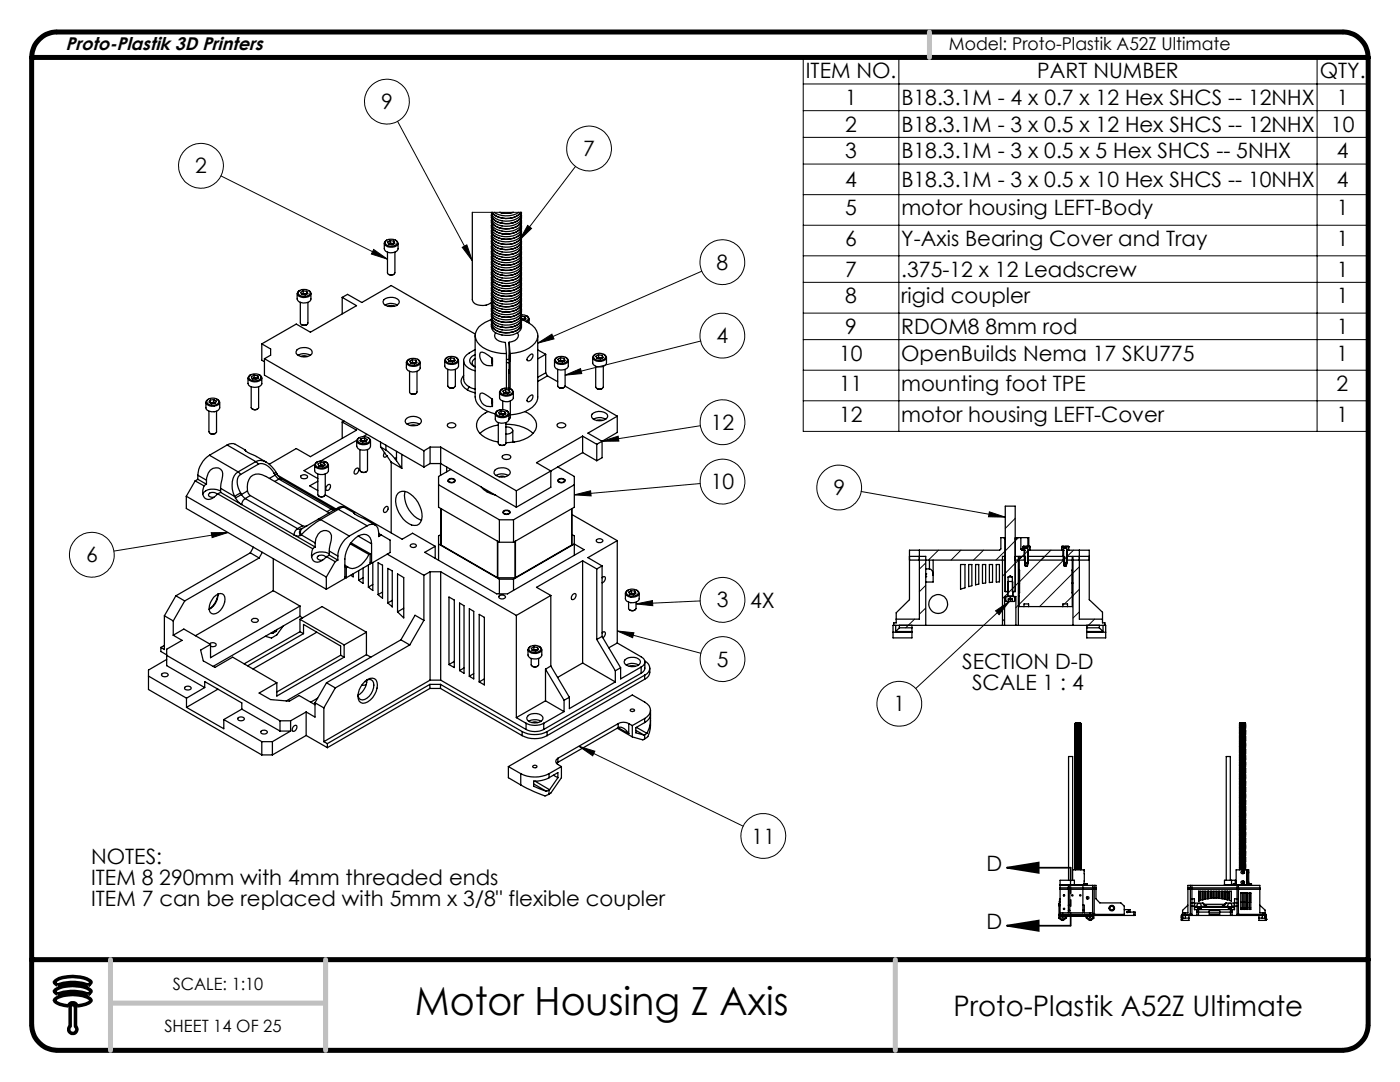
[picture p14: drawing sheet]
<svg xmlns="http://www.w3.org/2000/svg" width="279mm" height="216mm" viewBox="0 0 279 216" stroke-linecap="round" stroke-linejoin="round" font-family="sans-serif">
<defs><g id="words">
<text font-size="7.8" x="82.8" y="202.6">Motor Housing Z Axis</text>
<text font-size="5.6" x="190.3" y="202.7">Proto-Plastik A52Z Ultimate</text>
<g font-size="4.2">
<text x="160.8" y="15.6">ITEM NO.</text>
<text x="207" y="15.6">PART NUMBER</text>
<text x="263.4" y="15.6">QTY.</text>
<text x="76.1" y="21.8">9</text>
<text x="168.7" y="20.9">1</text>
<text x="179.9" y="20.9">B18.3.1M - 4 x 0.7 x 12 Hex SHCS -- 12NHX</text>
<text x="266.8" y="20.9">1</text>
<text x="168.7" y="26.3">2</text>
<text x="179.9" y="26.3">B18.3.1M - 3 x 0.5 x 12 Hex SHCS -- 12NHX</text>
<text x="265.6" y="26.3">10</text>
<text x="39" y="34.6">2</text>
<text x="116.4" y="31.1">7</text>
<text x="168.7" y="31.6">3</text>
<text x="179.9" y="31.6">B18.3.1M - 3 x 0.5 x 5 Hex SHCS -- 5NHX</text>
<text x="266.8" y="31.6">4</text>
<text x="168.7" y="37.3">4</text>
<text x="179.9" y="37.3">B18.3.1M - 3 x 0.5 x 10 Hex SHCS -- 10NHX</text>
<text x="266.8" y="37.3">4</text>
<text x="168.7" y="43">5</text>
<text x="179.9" y="43">motor housing LEFT-Body</text>
<text x="266.8" y="43">1</text>
<text x="143" y="53.8">8</text>
<text x="168.7" y="49.1">6</text>
<text x="179.9" y="49.1">Y-Axis Bearing Cover and Tray</text>
<text x="266.8" y="49.1">1</text>
<text x="168.7" y="55.2">7</text>
<text x="179.9" y="55.2">.375-12 x 12 Leadscrew</text>
<text x="266.8" y="55.2">1</text>
<text x="168.7" y="60.5">8</text>
<text x="179.9" y="60.5">rigid coupler</text>
<text x="266.8" y="60.5">1</text>
<text x="143" y="68.5">4</text>
<text x="167.5" y="72">10</text>
<text x="168.7" y="66.6">9</text>
<text x="179.9" y="72">OpenBuilds Nema 17 SKU775</text>
<text x="179.9" y="66.6">RDOM8 8mm rod</text>
<text x="266.8" y="72">1</text>
<text x="266.8" y="66.6">1</text>
<text x="167.5" y="78.1">11</text>
<text x="179.9" y="78.1">mounting foot TPE</text>
<text x="266.8" y="78.1">2</text>
<text x="141.9" y="85.8">12</text>
<text x="167.5" y="84.2">12</text>
<text x="179.9" y="84.2">motor housing LEFT-Cover</text>
<text x="266.7" y="84.2">1</text>
<text x="141.9" y="97.6">10</text>
<text x="166.3" y="98.8">9</text>
<text x="17.2" y="112.2">6</text>
<text x="143" y="121.2">3</text>
<text x="149.7" y="121.3">4X</text>
<text x="143" y="133">5</text>
<text x="192" y="133.5">SECTION D-D</text>
<text x="194" y="137.7">SCALE 1 : 4</text>
<text x="178.3" y="141.9">1</text>
<text x="18.2" y="172.4">NOTES:</text>
<text x="150" y="168.3">11</text>
<text x="196.9" y="173.9">D</text>
<text x="18.2" y="176.6">ITEM 8 290mm with 4mm threaded ends</text>
<text x="18.2" y="180.7">ITEM 7 can be replaced with 5mm x 3/8&quot; flexible coupler</text>
<text x="196.9" y="185.4">D</text>
</g>
<text font-size="3.7" x="13.1" y="9.9">Proto-Plastik 3D Printers</text>
<text font-size="3.5" x="189.4" y="9.9">Model: Proto-Plastik A52Z Ultimate</text>
<g font-size="3.4">
<text x="34.5" y="197.5">SCALE: 1:10</text>
<text x="32.8" y="206">SHEET 14 OF 25</text>
</g>
</g></defs>
<g fill="none" stroke="#000" stroke-width=".2">
<path d="M160.3 11.5h112.7v74.6h-112.7zM160.3 16.8h112.7M179.4 11.5v74.6M262.9 11.5v74.6M44.1 35.1l33.2 16.6M79.3 24.2l15 27.8M114.9 33.2l-11.2 14.7M160.3 22.1h112.7M160.3 27.4h112.7M160.3 32.7h112.7M160.3 38.8h112.7M74.6 49.8l2.7 1.9-3.2-1z"/>
<path d="M92.3 49.4l.9-.5 1.1 3.1zM94.3 42.4h9.8M105.3 45l.8 .6-2.4 2.3zM140.1 54.1l-32.8 14.4M160.3 44.9h112.7M160.3 51h112.7M160.3 56.3h112.7M107.3 68.5l2.8-1.8 .5 .9zM112.8 74.9l3.1-1.3 .2 .9zM139.8 68.1l-27 6.8M160.3 62.5h112.7M160.3 67.8h112.7"/>
<path d="M160.3 73.9h112.7M160.3 80h112.7M114.6 98.7l3.3-.8 .1 1.1zM120.2 88.1l3.2-1.1 .1 1zM139.7 96.5l-25.1 2.2M139.8 84.9l-19.6 3.2M171.9 98.1l28.7 5.1M42.2 106.3h3.3l-3.2 1zM45.5 106.3l-22.7 3.7M139.7 119.9l-12.8 .6M184.7 112.3l-1.2 1.3M184.7 116.8l-1.2 1.3"/>
<path d="M187.3 109.8l-2 2M191.8 109.8l-2 2M196.3 109.8l-2 2M197.4 102.1l3.2 1.1-3.3-.1zM200.6 114.4l-.5 .6M200.6 110l-1.8 1.8M201.1 118.4l-1 1.1M202.1 117.4l-1 1M202.6 103.4l-2 2M202.6 107.9l-2 2M203.2 111.8l-2.6 2.6M203.2 116.3l-1.2 1.2"/>
<path d="M203.3 107.3l-.7 .6M204 111l-.6 .6M204.4 110.6l-1.2 1.2M205.1 109.9l-.6 .6M205.5 109.5l-.3 .3M208.5 111l-5 5.1M209.7 109.8l-1.9 2M212.3 111.7l-8.9 8.9M212.9 111.1l-.6 .7M213.9 114.5l-6.4 6.5M214 119l-1.6 1.5M214.2 109.8l-1.4 1.4"/>
<path d="M215.4 113.1l-1.3 1.2M215.4 117.6l-1.3 1.3M123.2 125.9l16.7 4.5M123.2 125.9l3.3 .4-.2 .9zM126.9 120.5l3.3-.7 .1 1.1zM182.5 123.5l-1.7 1.8M184.7 121.3l-1.2 1.3M198.7 121.9l2.7-1.9-2 2.7zM200.5 123.5l-.4 .5M201.4 120l-18.6 17.4M203.2 120.8l-.5 .4M212.1 120.9l-.2 .1"/>
<path d="M215.4 122.1l-1.3 1.2M218.4 123.5l-1.5 1.6M115.5 148.9l32.8 16M115.5 148.9l3.2 1-.4 .9z"/>
<circle cx="40.1" cy="33.1" r="4.5"/>
<circle cx="77.2" cy="20.3" r="4.5"/>
<circle cx="117.5" cy="29.6" r="4.5"/>
<circle cx="144.2" cy="52.3" r="4.5"/>
<circle cx="144.2" cy="67" r="4.5"/>
<circle cx="144.2" cy="84.3" r="4.5"/>
<circle cx="144.2" cy="96.1" r="4.5"/>
<circle cx="167.5" cy="97.3" r="4.5"/>
<circle cx="18.3" cy="110.7" r="4.5"/>
<circle cx="144.2" cy="119.7" r="4.5"/>
<circle cx="144.2" cy="131.5" r="4.5"/>
<circle cx="179.5" cy="140.4" r="4.5"/>
<circle cx="152.3" cy="166.8" r="4.5"/>
</g>
<path d="M200.9 173.1l6.4-1v2.1zM200.9 173.1h12.7M200.9 184.7l6.4-1v2zM200.9 184.7h12.7" fill="none" stroke="#000" stroke-width=".35"/>
<path d="M10.9 197.7a6 6 0 0 1 5.2-.9 3.2 3.2 0 0 1 2.1 1 .79 .79 0 0 1-1.3 .4 10.7 10.7 0 0 0-5.5 .1l-.5-.4zM10.9 195.9a6 6 0 0 1 5.2-.9 3.2 3.2 0 0 1 2.1 1 .79 .79 0 0 1-1.3 .4 10.7 10.7 0 0 0-5.5 .1l-.5-.4zM11 199.4a7.1 7.1 0 0 1 7 0l.2 .2a1.36 1.36 0 0 1-1.1 .8l-1.7 .3a.9 .9 0 0 0-.9-.6 .9 .9 0 0 0-.8 .6 4.3 4.3 0 0 1-2.7-.9l-.1-.2zM14 204.8a.81 .81 0 0 0 0 1.2 .81 .81 0 0 0 1.1 0 .81 .81 0 0 0 0-1.2M14 201a.53 .53 0 0 1 .5-.6 .53 .53 0 0 1 .6 .6" fill="none" stroke="#000" stroke-width=".7" stroke-linecap="butt"/>
<path d="M11.4 6.4a5.1 5.1 0 0 0-5.1 5.1M267.9 6.4a5.1 5.1 0 0 1 5.1 5.1M6.3 204.5a5.2 5.2 0 0 0 5.1 5.1M273 204.5a5.2 5.2 0 0 1-5.1 5.1" fill="none" stroke="#000" stroke-width="1" stroke-linecap="butt"/>
<path d="M213.7 173.1v11.6" fill="none" stroke="#000" stroke-width=".35" stroke-dasharray="6.3 1.3 1.3 1.3 1.3 1.3" stroke-dashoffset="3.7"/>
<path d="M14 201v3.8M15.1 201v3.8" fill="none" stroke="#000" stroke-width=".7"/>
<path d="M11.4 6.4h256.5M6.3 191.5h266.7M6.3 204.5v-193h266.7v193M11.4 209.6h256.5" fill="none" stroke="#000" stroke-width="1"/>
<path d="M185.5 6.4v5.1M22 191.5v18.1M65 191.5v18.1M178.7 191.5v18.1M22 200.2h43" fill="none" stroke="#c0c0c0" stroke-width="1"/>
<g fill="#000">
<path d="M92.3 49.4l.9-.5 1.1 3.1zM105.3 45l.8 .6-2.4 2.3zM74.6 49.8l2.7 1.9-3.2-1zM107.3 68.5l2.8-1.8 .5 .9zM120.2 88.1l3.2-1.1 .1 1zM114.6 98.7l3.3-.8 .1 1.1zM126.9 120.5l3.3-.7 .1 1.1zM123.2 125.9l3.3 .4-.2 .9zM115.5 148.9l3.2 1-.4 .9zM42.2 106.3h3.3l-3.2 1zM112.8 74.9l3.1-1.3 .2 .9zM198.7 121.9l2.7-1.9-2 2.7zM197.4 102.1l3.2 1.1-3.3-.1z"/>
<path d="M200.9 173.1l6.4-1v2.1zM200.9 184.7l6.4-1v2z"/>
</g>
<g fill="none" stroke="#000" stroke-width=".25">
<path d="M59.3 58.6v1.1a1.65 1.65 0 0 0 2.5 .4l.3-.4v-1.1M59.5 58.2a1.76 1.76 0 0 1 2.3 0l.1 .3a1.4 1.4 0 0 1-2.4 0zM59.8 58l-.4 .2-.1 .3a1.53 1.53 0 0 0 2.2 .7l.3-.2a.6 .6 0 0 0 .2-.6 .6 .6 0 0 0-.4-.4M60.3 58.7h-.1M60.5 58l.7 .1M60.5 58l-.5 .3 .2 .4M60.5 58v.6M60.5 58.6l-.2 .1M60.5 58.6h.4M60.9 58.6l-.6 .1M60.9 58.6l.2 .1M61.2 58.1l.2 .5-.5 .2-.7-.1"/>
<path d="M61.2 58.1v.6l-.3-.1M68.3 59.3l2.9 1.7-9.3 5.3-2.8-1.6-6.9 3.9M68.3 59.3l1.1-.6 2.8 1.7 5.9-3.4 16.8 9.7M68.3 59.3v3.3M76.6 59.8a2.37 2.37 0 0 1 3 .1 .91 .91 0 0 1-.2 .9 .91 .91 0 0 1-.9 .3 1.54 1.54 0 0 1-2.1-1zM76.7 48.5v1.1a1.56 1.56 0 0 0 2.7 0v-1.1M77.2 47.9a1.5 1.5 0 0 1 2.1 .5 1.43 1.43 0 0 1-2.5 0zM77.2 47.9a.67 .67 0 0 0-.4 .9 1.81 1.81 0 0 0 2.6-.1 .72 .72 0 0 0-.5-.8M77.3 50.3v4.1a.86 .86 0 0 0 1.5 0v-4.1M77.5 54.8l.6 .1 .5-.1M77.6 48.7h-.1M77.9 48v.5"/>
<path d="M77.9 48l.7 .1M77.9 48l-.5 .3 .1 .4M77.9 48.5l-.3 .2M77.9 48.5l.3 .1M78.2 48.6l-.6 .1M78.2 48.6l.3 .1M78.6 48.1l.2 .4-.6 .3-.7-.1M78.6 48.1v.5h-.4M94.3 42.4v17.4a1.38 1.38 0 0 0 1.5 1.1 2.51 2.51 0 0 0 2.3-.6 1.54 1.54 0 0 0 1.4 1.7 4.3 4.3 0 0 0 4.4-.8l.2-.5-.1-.4M98.1 42.4a2.08 2.08 0 0 0 2.1 1.7 3.9 3.9 0 0 0 3.7-1.1l.2-.6M98.1 42.9a1.71 1.71 0 0 0 1.4 2 4.3 4.3 0 0 0 4.4-.8l.2-.5v-.7M98.1 44a1.69 1.69 0 0 0 1.4 1.9 4.1 4.1 0 0 0 4.4-.8l.2-.4v-.7"/>
<path d="M98.1 45a1.71 1.71 0 0 0 1.4 2 4.2 4.2 0 0 0 4.4-.9l.2-.4v-.7M98.1 46a1.69 1.69 0 0 0 1.4 2 4.3 4.3 0 0 0 4.4-.8l.2-.5v-.7M98.1 47.1a2.01 2.01 0 0 0 2.1 2.1 3.9 3.9 0 0 0 3.7-1l.2-.4v-.7M98.1 48.1a1.71 1.71 0 0 0 1.4 2 4.2 4.2 0 0 0 4.4-.9l.2-.4v-.7M98.1 49.1a1.69 1.69 0 0 0 1.4 2 4.1 4.1 0 0 0 4.4-.8l.2-.5v-.7M98.1 50.2a1.71 1.71 0 0 0 1.4 2 4.2 4.2 0 0 0 4.4-.9l.2-.4v-.7M98.1 51.2a1.69 1.69 0 0 0 1.4 2 4.3 4.3 0 0 0 4.4-.8l.2-.5v-.7M98.1 52.2a2.01 2.01 0 0 0 2.1 2.2 3.9 3.9 0 0 0 3.7-1l.2-.4v-.8M98.1 53.3a1.71 1.71 0 0 0 1.4 2 4.2 4.2 0 0 0 4.4-.9l.2-.4v-.7M98.1 54.3a1.69 1.69 0 0 0 1.4 2 4.1 4.1 0 0 0 4.4-.8l.2-.5v-.7M98.1 55.4a1.71 1.71 0 0 0 1.4 2 4.2 4.2 0 0 0 4.4-.9l.2-.4v-.7M98.1 56.4a1.69 1.69 0 0 0 1.4 2 4.3 4.3 0 0 0 4.4-.9l.2-.4v-.7"/>
<path d="M98.1 57.4a2.01 2.01 0 0 0 2.1 2.2 3.9 3.9 0 0 0 3.7-1l.2-.5v-.7M98.1 58.5a1.71 1.71 0 0 0 1.4 2 4.2 4.2 0 0 0 4.4-.9l.2-.4v-.7M98.1 59.5a1.69 1.69 0 0 0 1.4 2 4.1 4.1 0 0 0 4.4-.9l.2-.4v-.7M98.1 42.7a1.53 1.53 0 0 0 1.4 1.7 4.1 4.1 0 0 0 4.4-.9l.2-.4-.1-.4M98.1 43.7a1.54 1.54 0 0 0 1.4 1.7 4.2 4.2 0 0 0 4.4-.8l.2-.5-.1-.4M98.1 44.7a1.31 1.31 0 0 0 .8 1.5 4.3 4.3 0 0 0 5-.6l.2-.4-.1-.5M98.1 45.8a1.5 1.5 0 0 0 1.4 1.7 4.1 4.1 0 0 0 4.4-.9l.2-.4-.1-.4M98.1 46.8a1.31 1.31 0 0 0 .8 1.5 4.2 4.2 0 0 0 5-.6l.2-.5-.1-.4M98.1 47.8a1.53 1.53 0 0 0 1.4 1.8 4.3 4.3 0 0 0 4.4-.9l.2-.4-.1-.5M98.1 48.9a1.54 1.54 0 0 0 1.4 1.7 4.2 4.2 0 0 0 4.4-.9l.2-.4-.1-.4M98.1 49.9a1.31 1.31 0 0 0 .8 1.5 4.3 4.3 0 0 0 5-.6l.2-.4-.1-.5M98.1 50.9a1.5 1.5 0 0 0 1.4 1.8 4.1 4.1 0 0 0 4.4-.9l.2-.4-.1-.5"/>
<path d="M98.1 52a1.31 1.31 0 0 0 .8 1.4 4.2 4.2 0 0 0 5-.6l.2-.4-.1-.4M98.1 53a1.53 1.53 0 0 0 1.4 1.8 4.3 4.3 0 0 0 4.4-.9l.2-.4-.1-.5M98.1 54a1.54 1.54 0 0 0 1.4 1.8 4.2 4.2 0 0 0 4.4-.9l.2-.4-.1-.5M98.1 55.1a1.31 1.31 0 0 0 .8 1.5 4.3 4.3 0 0 0 5-.6l.2-.4-.1-.5M98.1 56.1a1.5 1.5 0 0 0 1.4 1.8 4.1 4.1 0 0 0 4.4-.9l.2-.4-.1-.5M98.1 57.2a1.31 1.31 0 0 0 .8 1.4 4.2 4.2 0 0 0 5-.6l.2-.4-.1-.4M98.1 58.2a1.53 1.53 0 0 0 1.4 1.7 4.3 4.3 0 0 0 4.4-.8l.2-.4-.1-.5M98.1 59.2a1.54 1.54 0 0 0 1.4 1.8 4.2 4.2 0 0 0 4.4-.9l.2-.4-.1-.5M98.1 42.7a1.93 1.93 0 0 0 2.1 1.9 3.9 3.9 0 0 0 3.7-1.1l.1-.8M98.1 43.7a1.48 1.48 0 0 0 1.4 1.7 4.2 4.2 0 0 0 4.4-.8l.1-.9M98.1 44.8a1.93 1.93 0 0 0 2.1 1.8 3.8 3.8 0 0 0 3.7-1l.1-.8M98.1 45.8a1.28 1.28 0 0 0 .9 1.4 4.2 4.2 0 0 0 4.9-.6l.1-.8"/>
<path d="M98.1 46.9a1.47 1.47 0 0 0 1.4 1.6 4 4 0 0 0 4.4-.8l.1-.8M98.1 47.9a1.93 1.93 0 0 0 2.1 1.8 3.9 3.9 0 0 0 3.7-1l.1-.8M98.1 48.9a1.48 1.48 0 0 0 1.4 1.7 4.2 4.2 0 0 0 4.4-.9l.1-.8M98.1 50a1.93 1.93 0 0 0 2.1 1.8 3.8 3.8 0 0 0 3.7-1l.1-.8M98.1 51a1.28 1.28 0 0 0 .9 1.4 4.2 4.2 0 0 0 4.9-.6l.1-.8M98.1 52.1a1.47 1.47 0 0 0 1.4 1.6 4 4 0 0 0 4.4-.9l.1-.7M98.1 53.1a1.93 1.93 0 0 0 2.1 1.8 3.9 3.9 0 0 0 3.7-1l.1-.8M98.1 54.1a1.48 1.48 0 0 0 1.4 1.7 4.2 4.2 0 0 0 4.4-.9l.1-.8M98.1 55.2a1.93 1.93 0 0 0 2.1 1.8 3.8 3.8 0 0 0 3.7-1l.1-.8M98.1 56.2a1.28 1.28 0 0 0 .9 1.4 4.2 4.2 0 0 0 4.9-.6l.1-.8M98.1 57.3a1.47 1.47 0 0 0 1.4 1.6 4.2 4.2 0 0 0 4.4-.9l.1-.7M98.1 58.3a1.93 1.93 0 0 0 2.1 1.8 3.9 3.9 0 0 0 3.7-1l.1-.8"/>
<path d="M98.1 59.3a1.48 1.48 0 0 0 1.4 1.7 4.2 4.2 0 0 0 4.4-.9l.1-.8M98.2 42.4a4 4 0 0 0 5.7 .1v-.1M98.2 42.4a3.7 3.7 0 0 0 4.2 1 2.17 2.17 0 0 0 1.5-1M98.7 42.4a4.5 4.5 0 0 0 4.8 0M99.7 42.4a4.6 4.6 0 0 0 2.8 0M99.8 42.4a5 5 0 0 0 2.6 0M41.5 79.8a1.6 1.6 0 0 1 2.2 .2 1.24 1.24 0 0 1-1.9 .8l-.5-.5zM41.6 79.7a.66 .66 0 0 0-.5 .8 1.77 1.77 0 0 0 2.7 0 .67 .67 0 0 0-.5-.8M42 79.8l-.3 .4 .5 .3h.8M42 79.8v.6M42.7 79.7l.5 .3-.2 .5M42.7 79.7l-.7 .1"/>
<path d="M42.7 79.7v.6M49.5 75.4v1.1a1.67 1.67 0 0 0 2.6 .4l.1-.2v-1.3M49.8 74.9a1.68 1.68 0 0 1 2.3 .2 1.21 1.21 0 0 1-1.9 .8l-.5-.5zM50 74.8l-.1 .1a.6 .6 0 0 0-.3 .8 1.8 1.8 0 0 0 2.6-.2 .73 .73 0 0 0-.4-.7M50.1 77.2v4.1a.85 .85 0 0 0 1.5 0v-4.1M50.4 75.6h.1M50.7 74.9l-.5 .2 .1 .5 .7 .1 .6-.3-.2-.4M50.7 74.9l.7 .1M50.7 74.9v.5M50.7 75.4l-.3 .2M50.7 75.4l.4 .1M51.1 75.5l-.7 .1"/>
<path d="M51.1 75.5l.2 .1M51.1 75.5h.3M51.4 75v.5M52.2 68.6v3.3l.6 .3M52.2 68.6l1.8 1v1.3l-1.2 .7M52.8 71.6l31.8 18.4M52.8 71.6v3.3l31.8 18.3M59.2 69.9a2.32 2.32 0 0 1 3 0l.1 .3a1.28 1.28 0 0 1-1.7 1 1.88 1.88 0 0 1-1.5-.7zM59.5 70.9v-.1a2.42 2.42 0 0 1 2.4 .1M59.9 60.3v4.2a.89 .89 0 0 0 1.6 0v-4.2M60 71.1l.7-.1 .6 .2M60.1 64.8l.4 .1 .7-.1"/>
<path d="M76.8 60.9l.1-.1a2.48 2.48 0 0 1 2.4 .1M77.4 61.1l.7-.1 .6 .1M81.1 72.3v1.1a1.56 1.56 0 0 0 2.8 0v-1.1M81.4 71.9a1.72 1.72 0 0 1 2.2 0l.1 .3a1.43 1.43 0 0 1-2.5 0zM81.6 71.7l-.4 .3-.1 .3a1.57 1.57 0 0 0 2.5 .5l.2-.3a.76 .76 0 0 0-.4-.8M81.7 74.1v4.1a.86 .86 0 0 0 1.5 0v-4.1M82 78.5l.5 .2 .5-.2M82 72.5h.1M82.3 71.8l.7 .1M82.3 71.8l-.5 .3 .2 .4M82.3 71.8v.5M82.3 72.3l-.3 .2"/>
<path d="M82.3 72.3l.4 .1M82.7 72.4l-.7 .1M82.7 72.4l.2 .1M83 71.9l.2 .4-.5 .3-.7-.1M83 71.9v.5h-.3M88.8 71.9v1.1a1.56 1.56 0 0 0 2.7 0v-1.1M89 71.5a1.76 1.76 0 0 1 2.3 0v.3a1.4 1.4 0 0 1-2.4 0zM89.3 71.3a.67 .67 0 0 0-.5 .9 1.81 1.81 0 0 0 2.7-.1 .72 .72 0 0 0-.5-.8M89.4 73.7v3.3a.89 .89 0 0 0 1.5 0v-3.3M89.6 77.3l.5 .2 .6-.2M89.7 72.1h-.1M89.9 71.4l.7 .1"/>
<path d="M89.9 71.4l-.5 .3 .2 .4M89.9 71.4v.5M89.9 71.9l-.2 .2M89.9 71.9l.4 .1M90.3 72l-.6 .1M90.3 72l.3 .1M90.6 71.5l.2 .4-.5 .3-.7-.1M90.6 71.5v.5h-.3M92.5 74.9a1.57 1.57 0 0 0 .2 2.5l.6 .4M92.5 72v3.7a1.88 1.88 0 0 0 1.1 1.5M93.3 77.8l1.5 .6M93.6 77.2l1.2 .4"/>
<path d="M93.6 77.2l-.3 .6M94.8 69.7a3.6 3.6 0 0 0-2.3 2 2.39 2.39 0 0 0 2.3 2.3M94.8 70.8a1.22 1.22 0 0 0-1.1 1.2 1.22 1.22 0 0 0 1.1 1.2M94.8 71.5a.88 .88 0 0 0-.6 .8 .88 .88 0 0 0 .5 .8M94.8 67v12.2a3.3 3.3 0 0 0 2.3 2.8l1.7 .6v1a1.6 1.6 0 0 0 2.6 .5l.2-.5M95.8 70.4l.2-.1 .7 .1 1.6 1.1v1.4a2.02 2.02 0 0 1-2.5-2.5zM95.8 78.6l.5-.2 .4 .2 1.6 1.1v1.4a1.99 1.99 0 0 1-2.5-2.5zM98.1 63.8a4.6 4.6 0 0 0-3.2 2.7 3.1 3.1 0 0 0 2.2 3.2 9.7 9.7 0 0 0 4 .9M98.1 60.5a1.71 1.71 0 0 0 1.4 2 4.2 4.2 0 0 0 4.4-.8l.2-.5v-.7M98.1 61.6a1.69 1.69 0 0 0 1.4 2 4.3 4.3 0 0 0 4.4-.9l.2-.4v-.7M98.1 62.6a2.01 2.01 0 0 0 2.1 2.2 3.9 3.9 0 0 0 3.7-1.1l.2-.4v-.7M98.1 63.6a1.71 1.71 0 0 0 1.4 2.1 4.2 4.2 0 0 0 4.4-.9l.2-.5v-.7l.3 .1"/>
<path d="M98.1 64.7a1.69 1.69 0 0 0 1.4 2 4.1 4.1 0 0 0 4.4-.9l.2-.4v-.7M98.1 61.3a1.5 1.5 0 0 0 1.4 1.7 4.1 4.1 0 0 0 4.4-.8l.2-.4-.1-.5M98.1 62.4a1.31 1.31 0 0 0 .8 1.4 4.2 4.2 0 0 0 5-.6l.2-.4-.1-.4M98.1 63.4a1.53 1.53 0 0 0 1.4 1.7 4.3 4.3 0 0 0 4.4-.8l.2-.4-.1-.5M98.1 64.4a1.54 1.54 0 0 0 1.4 1.8 4.2 4.2 0 0 0 4.4-.9l.2-.4-.1-.5M98.1 71.4l.1 1.6M98.1 79.6l.1 1.5M98.1 60.4a1.93 1.93 0 0 0 2.1 1.8 3.8 3.8 0 0 0 3.7-1.1l.1-.7M98.1 61.4a1.28 1.28 0 0 0 .9 1.4 4.2 4.2 0 0 0 4.9-.6l.1-.8M98.1 62.4a1.47 1.47 0 0 0 1.4 1.7 4.2 4.2 0 0 0 4.4-.9l.1-.8M98.1 63.5a1.93 1.93 0 0 0 2.1 1.8 3.9 3.9 0 0 0 3.7-1l.1-.8M98.1 64.5a1.48 1.48 0 0 0 1.4 1.6 4.2 4.2 0 0 0 4.4-.8l.1-.8"/>
<path d="M98.2 71.4v1.1v-1M98.2 79.6v1v-.9M98.9 66.4a1.04 1.04 0 0 0 .7 1.7l1.3 .2 .2 2.3M99.7 78.2v1.2a1.6 1.6 0 0 0 2.7 0v-1.2M99.9 77.9a1.55 1.55 0 0 1 2.4 .2 1.49 1.49 0 0 1-2.4 .3zM100.2 77.6a.68 .68 0 0 0-.4 .9 1.82 1.82 0 0 0 2.6 0 .68 .68 0 0 0-.4-.9M100.6 78.4v.1M100.9 77.7l-.5 .3 .1 .4 .8 .2 .5-.4-.2-.4M100.9 77.7l.7 .1M100.9 77.7v.5M100.9 78.2l-.3 .2M100.9 78.2l.3 .1"/>
<path d="M101.1 71.7l.5 .1M101.1 72.3l.5 .1M101.1 70.6v6.8M101.2 78.3l-.6 .1M101.2 78.3l.3 .1M101.5 73.8v3.7M101.6 68.3v6.1l-.1-.6M101.6 77.8v.6l-.4-.1M101.6 68.3l.2 2.3M101.6 73.8h-.1M101.7 70.8v1.3zM101.8 70.6v7"/>
<path d="M103.3 66.4a1.16 1.16 0 0 1-1.1 1.8l-.6 .1M104.1 63.8a4.3 4.3 0 0 1 3.2 2.8 3.4 3.4 0 0 1-2.5 3.3l-.9 .3-2.1 .4M104.1 62.8a1.23 1.23 0 0 1 1.3 .7v.3l-.5 .3M104.1 63.7h.3M104.1 63.1l.6 .1M104.4 63.7l.3 .1M104.7 63.2l.3 .4-.5 .3M104.7 63.2v.5h-.3M105.1 63a.62 .62 0 0 1 .5 .6 .62 .62 0 0 1-.4 .6M105.6 63.6v.9M105.7 79.1l.4-.3a.65 .65 0 0 1-.1 1.1l-.6 .3-.2-.2v-.4zM105.7 70.9l.4-.3a.68 .68 0 0 1-.1 1.2l-.6 .2-.2-.2v-.4z"/>
<path d="M107.3 67v12.2a3.4 3.4 0 0 1-2.5 2.9l-.9 .3-2.1 .4M107.3 69.8l1.6 .9M108.9 70.7l-1.6 .9M108.9 74.4l-1.6 .9M108.9 70.7v3.7M108.9 74.4l.4 .6M109.3 75l-2 1.1M109.3 75l2 1.2M110.7 71.9v1.1a1.56 1.56 0 0 0 2.7 0v-1.1M110.9 71.5a1.55 1.55 0 0 1 2.4 .3 1.43 1.43 0 0 1-2.5 0zM111.2 71.3a.67 .67 0 0 0-.5 .9 1.82 1.82 0 0 0 2.7-.1 .72 .72 0 0 0-.5-.8M111.3 73.7v3.3a.86 .86 0 0 0 1.5 0"/>
<path d="M111.5 77.3l.5 .2 .6-.2M111.6 72.1h-.1M111.9 71.4l.7 .1M111.9 71.4l-.6 .3 .2 .4M111.9 71.4v.5M111.9 71.9l-.4 .2M111.9 71.9l.3 .1M112.2 72l-.6 .1M112.2 72l.3 .1M112.6 71.5v.5h-.4M112.6 71.5l.1 .4-.5 .3-.7-.1M112.8 73.7v3.3"/>
<path d="M112.8 77l10.4 6M118.3 71.3v1.1a1.67 1.67 0 0 0 2.7 .2v-1.3M118.5 70.9a1.47 1.47 0 0 1 2.4 .3 1.42 1.42 0 0 1-2.4 .3l-.1-.3zM118.8 70.7a.67 .67 0 0 0-.4 .9 1.81 1.81 0 0 0 2.6-.1 .72 .72 0 0 0-.5-.8M118.9 73.1v4.1a.89 .89 0 0 0 1.5 0v-4.1M119.1 77.5l.6 .2 .5-.2M119.2 71.5h-.1M119.5 70.8l.7 .1M119.5 70.8l-.6 .3 .2 .4M119.5 70.8v.5M119.5 71.3l-.3 .2M119.5 71.3l.3 .1"/>
<path d="M119.8 71.4l-.6 .1M119.8 71.4l.3 .1M119.8 71.4h.4M120.2 70.9l.2 .4-.6 .3-.7-.1M120.2 70.9v.5M37.2 99l27.9 16.1M37.2 99v2.5l27.9 16.1M38.9 96l1.8 .9M38.9 96l-1.7 3M39.5 94.8l1.7 1M39.5 95.6l1.7 1M39.5 94.8v.8"/>
<path d="M39.5 95.6l-.6 .4M40.7 96.9l-.1 .5a1.47 1.47 0 0 0 1.1 2.3l.7-.3 1-.9M41.1 80.3v1.1a1.6 1.6 0 0 0 2.5 .4l.3-.4v-1.1M41.2 95.8a2.1 2.1 0 0 1 2.4-2.4 1.3 1.3 0 0 1 .8 1.6l-.4 2.4M41.2 96.6l-.5 .3M41.2 95.8v.8M41.7 82.1v4a.88 .88 0 0 0 1.5 0v-4M41.8 90.8a5.3 5.3 0 0 0-2.3 4M41.8 90.8l5.7 3.4M41.9 86.5l.4 .1 .7-.1M41.9 80.4h.1M42 80.4l.3-.1 .6 .1"/>
<path d="M42.7 80.3l.2 .1M42.7 80.3l-.7 .1M42.9 80.4l.1 .1M42.9 80.4h.1M43.3 98.7a1.05 1.05 0 0 0-1.7 0 .84 .84 0 0 0 1.1 .5M43.4 98.5l19 11M44 98.2l-.6 .3M44 98a2.66 2.66 0 0 0-3.5 .6M44 98.2l14.7 8.5M44 97.4l2.8 1.7M44 97.4v.8M45.3 88.8a1.71 1.71 0 0 1 1.7-.1l1.9 1.1 .5 .5 1.7 .7 2 1.2"/>
<path d="M45.3 88.8l-3.5 2M45.3 88.8l5.7 3.3M46.8 99.1l.2 .3M47 99.4l.6 .8 .6 .5a1.62 1.62 0 0 1 .7-1.2M47.5 94.2a3.3 3.3 0 0 0-1.1 3.4l.4 1.5M47.5 94.2l.5 .5M48 94.7a2.44 2.44 0 0 0-.2 3.2l.2 .5M48 98.4l-1.2 .7M48 98.4l.2 .3M48.2 98.7l-1.2 .7M48.2 98.7l.7 .8M48.9 99.5l10.5 6"/>
<path d="M49 89.8l.1 .2M49.4 98l.1 .4 .5 .5M49.4 98a2.7 2.7 0 0 1 1.6-3.4 3.3 3.3 0 0 1 2.1 .5l12.6 7.2M49.4 98l-1.2 .7M50 98.9l10.4 6M50 98.9l-1.1 .6M50.3 81.6l.5 .2 .6-.2M51 92.1a2.59 2.59 0 0 1 3.2 1l.9 1.2M51 92.1l.5 .5M51 92.1l-3.5 2.1M51.5 92.6a2.75 2.75 0 0 1 3.2 1.9M51.5 92.6l-3.5 2.1"/>
<path d="M54.7 94.5l.2 .3M54.9 94.8l.8 .8M54.9 94.8l-1.1 .7M55.1 94.3l-.4 .2M55.1 94.3l.2 .3M55.3 94.6l.9 .9M55.3 94.6l-.4 .2M55.5 94.9l11.6 6.7M55.7 95.6l10.4 6M55.7 95.6l-.9 .5M56.2 95.5l-.5 .1M56.2 95.5l10.4 6.1"/>
<path d="M60 95l.7-.3a.52 .52 0 0 1 .6 .6l-.6 .2a.49 .49 0 0 1-.7-.5zM62.8 92.8v1.1a1.67 1.67 0 0 0 2.7 .2v-1.3M62.8 92.7l-2.1 1.2 2.7 1.6M63 92.4a1.55 1.55 0 0 1 2.4 .3 1.43 1.43 0 0 1-2.5 0zM63.3 92.2a.67 .67 0 0 0-.4 .9 1.82 1.82 0 0 0 2.6-.1 .72 .72 0 0 0-.5-.8M63.4 94.6v4.1a.86 .86 0 0 0 1.5 0v-4.1M63.4 96l-1.6 .9 1.6 1M63.6 99l.6 .2 .5-.2M64 92.3l.7 .1M64 92.3l-.5 .3 .1 .4M64 92.3v.5M64 92.8l-.4 .2"/>
<path d="M64 92.8l.3 .1M64.3 92.9l-.6 .1M64.3 92.9l.3 .1M64.3 92.9h.4M64.7 92.4l.2 .4-.6 .3-.7-.1M64.7 92.4v.5M64.9 98.7l15.4 8.9 2-1.2 4.6 2.6M65.3 96.9l.4-.2a.68 .68 0 0 1 .2 .7 .68 .68 0 0 1-.6 .5h-.1l-.2-.4zM68.3 84.2v3.3M68.3 84.2l2.9 1.6-9.3 5.3-2.8-1.6-5.4 3.1M68.7 84l-.4 .2M70.9 93.6l.4-.2a.68 .68 0 0 1 .2 .8 .68 .68 0 0 1-.7 .4 .67 .67 0 0 1 .1-1z"/>
<path d="M71.2 87.9v1.1a1.48 1.48 0 0 0 2 .7l.7-.4v-1.4M71.2 87.8l-7.2 4.2M71.4 87.6a1.51 1.51 0 0 1 2.4 .2 1.37 1.37 0 0 1-2.4 0zM71.7 87.3a.65 .65 0 0 0-.3 1.1 1.94 1.94 0 0 0 2.5-.2 .67 .67 0 0 0-.5-.9M71.8 89.7v4.1a.89 .89 0 0 0 1.5 0v-4.1M72 94.1l.6 .2 .5-.2M72.1 87.5l-.2 .4 .5 .3 .7-.1M72.1 87.5v.6l.3-.1M72.4 88l-.3 .1M72.4 88l.6 .1M72.8 87.4l.5 .3-.2 .4M72.8 87.4l-.7 .1"/>
<path d="M72.8 87.9l.2 .2M72.8 87.4v.5M72.8 87.9l-.4 .1M73 88.1h.1M73.2 86.7l-.7 .4M76 88.2v1M76 89.2l.7 1.1M76 89.2l1 .6M76.7 90.3l-.1 .2a.47 .47 0 0 0 .1 .7l.5-.2M76.7 90.3l.5 .7M77 89.8l1.8 1.7M77 88.8v1"/>
<path d="M77.2 91l.9 1.2M77.2 91h.1M78.1 92.2v14.1M78.1 92.2l2.1 1.3M78.8 91.5l.3 .4M79.1 91.3l-.3 .2M79.1 91.9l1.1 1.6M79.1 90.1v1.8M79.4 98.5a1.74 1.74 0 0 1 2.5 .1 5.5 5.5 0 0 1 2.2 5.1 1.52 1.52 0 0 1-2.5 .8 5.4 5.4 0 0 1-2.5-5.6zM80.2 90.7v2.8M80.8 98.1a5.3 5.3 0 0 0 3.3 5.7M81.2 83.5a2.19 2.19 0 0 1 2.9 .3 1.08 1.08 0 0 1-1.4 1.1 1.66 1.66 0 0 1-1.8-.8z"/>
<path d="M81.2 84.6a2.55 2.55 0 0 1 2.5 0M81.9 84.9l.6-.1 .6 .1M84.6 90v3.2M85.8 89.2h2.1M85.8 89.2l-1.2 .8M85.8 89.2v3.3M85.8 92.5l-1.2 .7M85.8 92.5h2.1M87.5 96.7l12.2 7M87.9 92.5v2.4M87.9 89.2l15.1 8.7M87.9 89.2v3.3"/>
<path d="M87.9 92.5l15.1 8.7M89.1 93.2v1M89.3 84.7a1.04 1.04 0 0 1 1.7 .2 1 1 0 0 1-1.7 0zM89.4 95.7l.7-.2 .6 .1 .2 .3a.86 .86 0 0 1-1.5 0zM89.7 95.6l.4-.1 .6 .3a.59 .59 0 0 1-.6 .5 .59 .59 0 0 1-.6-.5zM90 93.7l-2.5 1.4v6.1l12.2 7M96 97.2a5.1 5.1 0 0 0 2.9 1.6M97.4 82.1a2.93 2.93 0 0 0-2.1 3.7 5.4 5.4 0 0 0 4.1 2.4M98.7 93.8a2.06 2.06 0 0 1 3.1 .4 1.79 1.79 0 0 1-2.6 .8l-.6-.6zM99 94.9l.1-.1a2.42 2.42 0 0 1 2.3 .1M99.1 82.2a1.76 1.76 0 0 1 2.3 0v.2a1.4 1.4 0 0 1-2.4 0zM99.3 81.9a.67 .67 0 0 0-.4 .9 1.77 1.77 0 0 0 2.6-.1 .67 .67 0 0 0-.4-.8"/>
<path d="M99.4 84.8a6.8 6.8 0 0 0-3.6 1.7M99.4 84.3v4.1a.89 .89 0 0 0 1.6 0v-4.1M99.6 95.1l.6-.1 .6 .1M99.7 88.8l.5 .1 .6-.1M99.8 82.7h-.1M100 82l.7 .1M100 82l-.5 .3 .2 .4M100 82v.6M100 82.6l-.2 .1M100 82.6h.4M100.3 91a1.1 1.1 0 0 1 1.7 .2 1.03 1.03 0 0 1-1.8 0zM100.3 80v1.7"/>
<path d="M100.4 82.6l-.6 .1M100.4 82.6l.2 .1M100.7 82.1l.2 .5-.5 .2-.7-.1M100.7 82.1v.6l-.3-.1M101 84.7a7.6 7.6 0 0 1 5.4 1.8M101 85.2a1.05 1.05 0 0 1 1.3 .8 1.32 1.32 0 0 1-1.3 .6M101.6 82.6v1M101.6 83.6h.1M101.8 80v3.3l-.2 .3M102.3 85.9v2.4M102.3 88.1l.4 .1M103 97.9v3.3"/>
<path d="M104.7 82.1a3.2 3.2 0 0 1 2.4 3.1 4.2 4.2 0 0 1-3.5 2.8l-2.6 .3M109.9 94l-6.9 3.9M109.9 94v3.2l-6.9 4M111.2 84.7a1.08 1.08 0 0 1 1.7 .2 1.03 1.03 0 0 1-1.7 0zM111.3 93.2l3.3 1.9v6.1l-12.1 7M111.3 95.7l.7-.2 .6 .1 .2 .3a.83 .83 0 0 1-.8 .4 .83 .83 0 0 1-.7-.4zM111.6 95.6l.4-.1 .6 .3a.57 .57 0 0 1-.6 .5 .57 .57 0 0 1-.5-.5zM114.6 96.7l-12.1 7M116.3 87l2.8 1.7M116.3 87l-9.2 5.3 2.8 1.7M116.3 87v3.3M116.3 90.3l-6.4 3.7"/>
<path d="M116.3 90.3l2.8 1.6M118.2 82.6a2.25 2.25 0 0 1 3 .1l.1 .3a1.85 1.85 0 0 1-2.7 .7l-.5-.5zM118.4 83.6h.1a2.48 2.48 0 0 1 2.4 0M119.1 88.7v3.2M120.2 88.1l-1.1 .6M120.2 88.1v3.2l-1.1 .6M120.3 83.9l-.6-.1-.6 .1M123.2 83l-5.9 3.4 2.9 1.7M123.2 83v3.3l-3 1.8M35.1 118.9l1.8 1M35.1 118.9l-2.3 4M36.9 119.9l-2.3 4"/>
<path d="M42.7 119.2a1.49 1.49 0 0 1 2-.5 2.92 2.92 0 0 1-2 3.8 .94 .94 0 0 1-1-1.1 3.7 3.7 0 0 1 1-2.2zM43.5 118.5v.2a3.3 3.3 0 0 1-1.8 2.9 4.2 4.2 0 0 0 1.8-3.1zM50 110.3l1.7 1M50 110.3l-14.9 8.6M50.6 109.2l-.6 1.1M51.7 111.3l-14.8 8.6M52.4 110.2l-.7 1.1M54.5 117.9l5.4 3M54.5 111.5v6.4M54.5 117.9l-15.5 9M58.7 106.7a1.27 1.27 0 0 0 1.2 .2M58.7 106.7l4.2 2.4"/>
<path d="M59.4 105.5a1.6 1.6 0 0 0-.7 1.2M59.4 105.5l.3 .1h.4M60.1 105.6a.92 .92 0 0 0-.2 1.3M60.1 106.7l2.8 1.6M60.1 106.7l-.2 .2M60.3 105.4a.94 .94 0 0 0-.2 1.3M60.3 105.4l-.2 .2M60.4 104.9l-1 .6M61.3 104.9l-.6 .1-.3-.1M62.4 109.5l-.2 .9a1.32 1.32 0 0 0 .6 1.6 1.32 1.32 0 0 0 1.7-.3l.6-.6M62.9 108.3a2.25 2.25 0 0 1 2.2-2.4 1.4 1.4 0 0 1 1 2l-.4 2.1M62.9 109.1l-.5 .4"/>
<path d="M62.9 108.3v.8M63.5 103.6l-3.2 1.8M63.5 103.6l.5 .1M64 103.7l-1.8 1.2-2.1 1.8M64 103.7l5.7 3.3M65 111.2a1.05 1.05 0 0 0-1.7 .1 .84 .84 0 0 0 1.1 .5M65.1 115.1v2.5M65.1 111.1l1.8 1M65.7 110.8l-.6 .3M65.7 110.6a2.6 2.6 0 0 0-3.5 .5M65.7 110l1.7 .9M65.7 110v.8"/>
<path d="M65.7 110.8l1.7 1M66.1 101.6l.3 .1h.5M66.1 101.6l-.8 .5M66.6 101.6l.3 .1M66.6 101.6h-.5M66.9 112.1l-1.8 3M67 101.6h.5M67 101.6l-3.5 2M67.4 111.8l-.5 .3M67.4 110.9v.9M67.5 101.6l-3.5 2.1M67.5 101.6l5.8 3.3"/>
<path d="M67.6 101.3l-.6 .3M68.7 101.2a1.13 1.13 0 0 0-1.2 .1M68.7 101.2l1.9 1.1 .6 .5 1.6 .7 2.1 1.3M68.7 101.2l-1.2 .4M68.8 113.1l.3 .1M68.8 112.8l.6 .3M68.8 115.1l.3 .2M69.1 113.2v2.1M69.4 113.1l-.3 .1M69.7 107a5.1 5.1 0 0 0-2.3 3.9M69.9 108.5l3.7 2.1M70 108.3l3.9 2.2"/>
<path d="M70.5 114.5v.6l-.5-.3M70.7 102.4l.1 .2M71.5 107l2.7 1.5M71.6 113.9v1.9M72.5 113.3v3.1l-.9-.6M72.5 115.3l-.9 .5M73.3 104.9a1.41 1.41 0 0 1 1.6-.1 1.41 1.41 0 0 1 .7 1.5v.8l.5-.3M73.3 104.9l-3.6 2.1M73.5 112.7v4.5M73.6 110.6a4.3 4.3 0 0 1-3.3 2.9l-.9-.4M73.9 110.5l-.3 .1M73.9 110.5v2l-4.8 2.8"/>
<path d="M73.9 112.2l.3 .2M74.2 108.5a1.65 1.65 0 0 0-.8-1.7 1.65 1.65 0 0 0-1.9 .2 6 6 0 0 0-2.7 4.5v3.9l-3.7 2.2M74.2 108.5v3.9M74.4 112.2v5.6l-.9-.6M74.4 116.6l-.9 .6M75.5 112.3l.8 .5v6.6l-.8-.8zM75.6 106.5l.5 .3M76.1 106.8l1.8 1v2.4l-3.7 2.2M76.3 118.1l-.8 .5M76.8 101.2l.5-.1a.78 .78 0 0 1-.6 1.1l-.1-.5zM77.3 110.6l7.3 4.2M77.4 113.4l.9 .5v7.2l-.9-.8z"/>
<path d="M78.3 119.8l-.9 .5M79.3 114.5l1.3 .8v8l-1.3-1.2zM81.9 108.8a.62 .62 0 0 1 .7-.3 .62 .62 0 0 1 .4 .5l-.3 .2h-.5l-.3-.2zM84.6 114.8v9M85.8 114.1v21.6M85.8 114.1l-1.2 .7M85.8 114.1h2.1M86.9 109l-2.1 1.2 14.3 8.3h2.2l15.3-8.8-2-1.2-12.1 7.1M86.9 109v2.4M87.5 108.5l12.2 7.1M87.9 114.1v21.6M87.9 114.1l15.1 8.7"/>
<path d="M88 101.5l.1 7.3M88 106.6l-.5 .3v4.9M88.1 108.8l11.2 6.5M88.1 101.5v7.3M89.6 119.1l1.1 .6v13.5l-1.1-.6zM99.3 115.3h.1M99.3 108v7.3M99.3 115.3h3.5M99.6 119a.68 .68 0 0 1 .7-.3 .68 .68 0 0 1 .5 .6l-.3 .2h-.6l-.3-.2zM99.7 103.7h2.8M99.7 108.2h2.8M99.7 103.7v4.5"/>
<path d="M99.7 115.6v2.9M99.7 115.6h2.8M100.4 102.1l.7-.3a.53 .53 0 0 1 .7 .6l-.4 .2h-.6l-.4-.2zM100.5 102.1a.64 .64 0 0 1 .7-.3 .64 .64 0 0 1 .5 .6 .65 .65 0 0 1-.7 .2 .65 .65 0 0 1-.5-.5zM102.5 103.7v4.5M102.5 115.6v2.2M102.8 108v7.3M102.9 115.3h-.1M102.9 108v7.3M109.9 118.8v14.1M109.9 118.8l-6.9 4M114.1 108.8l-11.2 6.5"/>
<path d="M114.1 108.7v.1M114.1 102.7l9.1 5.2M114.1 106.6l.5 .3v3.9M114.1 101.5v7.3M114.3 118.6l.5-.1a.78 .78 0 0 1-.6 1.1l-.1-.5zM116.3 111.9v20.4M116.3 111.9l2.8 1.6M116.3 111.9l-9.2 5.3 2.8 1.6M119 107.7l.7-.2 .6 .2a.65 .65 0 0 1-.6 .6 .65 .65 0 0 1-.7-.4zM119.1 113.5v14.1M120.2 115.3l.5-.2a.84 .84 0 0 1-.5 1.2M120.2 112.9v14.1"/>
<path d="M120.2 112.9l-1.1 .6M123.2 107.9v20.4M123.2 107.9l-5.9 3.4 2.9 1.6M124.8 118.4v1.1a1.57 1.57 0 0 0 2.8 0v-1.1M125.2 117.8a1.63 1.63 0 0 1 2.2 .3 .86 .86 0 0 1-1 .9 1.14 1.14 0 0 1-1.4-.9zM125.3 117.8a.63 .63 0 0 0-.2 1 1.89 1.89 0 0 0 2.4-.2 .67 .67 0 0 0-.4-.8M125.7 118.5l.3-.1 .6 .1M125.7 118.5v.1M126 117.9h.7M126 117.9l-.5 .2 .2 .5M126 117.9v.5M126 118.4l-.3 .1"/>
<path d="M126 118.4l.7 .1M126.7 117.9l.2 .5-.5 .3-.7-.1M126.7 118.5h.1M126.7 117.9v.6M181.5 111.8h19.1M181.5 111h3.2v13.8M183.5 109.8v13.7h-4.6M184.7 114.5v.6M184.7 114.5h.1M184.7 115.1h.1M184.7 113.5h.8M185.5 113.5a1.04 1.04 0 0 1 .7 1"/>
<path d="M185.5 111.8v1.7M186.2 114.4v.1M186.2 114.5v.3M186.2 111.8v4.3h-1.5M191.7 112.6h.9v4.7l-.9 .3zM193.3 112.6h.7v4.3l-.7 .2zM194.7 112.6h.6v4l-.6 .1zM196.1 112.6h.6v3.7l-.6 .1zM197.4 112.6h.7v3.6h-.7zM198.8 112.6h.7v3.5h-.7zM200.3 107.3h.3M200.3 107.3l.3 .2"/>
<path d="M200.3 107.3h-.6v2.2l-.2 .3h-18v9.9l-2.6 2.6v2h-.5v.5M200.6 107.5h.1M200.6 107.5v10.5h.6v-2.9M200.6 111h-.5v13.8M200.7 119l.1 1h1.6l.1-1M201 119l.2-3 .9 .1 .1 2.9M201.2 115.1h.8M201.2 115.1l.4-.2 .4 .2M201.2 119.5h.8M201.2 119.5l.4-.2 .4 .2M201.2 119.5v.5M201.6 119.5v.5"/>
<path d="M202 119.5v.5M202 115.1v2.9h.6v-17h-2v17M202.1 118v.9h-1M202.6 107.3h.3M202.6 107.5h.1M202.6 111h.6v13.8M202.9 107.3l-.3 .2M202.9 107.3h2.2M203.2 116.3h.3M203.2 118.9h.2M203.7 109.5h.5l-.2 .1v.1M203.7 107.3v2.2"/>
<path d="M203.7 109.5l.3 .2M204 109.8h.5M204 109.7v.1M204.2 109.1h.1M204.2 109.1v.7M204.3 109l-.1 .1M204.3 109h1.1M204.4 109.8h.1M204.4 109.8v2h-1.8M204.5 109l.1 .4M204.5 112.2l.1 .1M204.5 109.8l.1 2.7"/>
<path d="M204.6 112.3h.1M204.6 109.4h.4M204.6 112.9h.5M204.6 112.3h.5M204.6 112.9v-1.9h-1.2v10h1M204.6 112.5h.4M204.8 109v.4M205.1 112.3h.1M205.1 112.9v-1.9h7.2v1.9M205.1 107.3h.2v1.7M205.1 112.2v.1M205.1 109.8h.1"/>
<path d="M205.1 107.3v2.1h-.5M205.1 109.8v2.7M205.2 109.8h7.1M205.2 109.8h.1M205.2 109.8v2h7v-2M205.4 109h.1M205.4 109l.1 .1M205.5 109.1l.1 .7M205.5 109.1h.1M211.9 109.1h.1M211.9 109.1v.7M212 109l-.1 .1"/>
<path d="M212 109l1.3 .1M212.2 109.8h.1M212.3 112.2v.1M212.3 109v.4M212.3 109.8v2.7M212.3 109.4h.4M212.3 112.3h.1M212.3 112.9h.5M212.3 112.3h.5M212.4 112.5h.4M212.6 109v.4M212.8 112.3h.1"/>
<path d="M212.8 112.9v-1.9h1.2v10h-1M212.9 112.2l-.1 .1M212.9 109v.4h-.6M212.9 109.8l.1 2h4.4M212.9 109.8l-.1 2.7M212.9 109.8v1.2M212.9 109.8h4.5v9.9l2.6 2.5v2.1h.5v.5M213.1 109l.2 .1M213.3 109.1h.1M213.3 109.1v.7M213.9 116.3h.2M214 118.9h.1"/>
<path d="M215.4 109.8v13.7h4.6M217.4 111h-3.3v13.8M29.6 134.9l7.6 4.4M32.1 129.2v.8l1.2 .7M32.3 134.5l.6-.2 .5 .1 .2 .3a.8 .8 0 0 1-1.4 0zM32.8 122.9l1.8 1M32.8 122.9v6.7l-.7-.4M32.8 128.8l-.7 .4M33.3 130.8l22.6 13M33.3 131.6l-3.7 2.1v3.9l22.6 13M34.6 126.8l1.7 1-3 1.7v3.3l7.6 4.4M34.6 126.8l2.1-1.3 5.3 3.1"/>
<path d="M34.6 123.9v2.9M36.9 137.2l.6-.3 .5 .1 .2 .3a.77 .77 0 0 1-1.4 0zM37.2 139.3v1.8M40.9 137.2v-1.2l7.4 4.3v1.2M40.9 137.2l-3.7 2.1M41.8 128.5l.7-.3a.51 .51 0 0 1 .6 .6l-.6 .2-.5-.1M42 128.6l-2 1.1 .6 2.2 2.3 1.3 3.5-2.1 8.8 5.1M43.5 137.5l-6.3 3.6M50.2 123.6a.69 .69 0 0 1 .8-.3 .69 .69 0 0 1 .5 .6l-.3 .3h-.3a.48 .48 0 0 1-.7-.6zM54.2 126.3l.2 .1M54.2 126.2l.2 .2M54.8 125.9l.2 .1"/>
<path d="M55 126l-.6 .4M55.2 136.2l-3.5 2.1 2.3 1.3 3.7 .3 2-1.1 3.2 1.8M55.3 125.6l-.3 .4M56.5 124.9l-1.3 1.8-1 .6-1.2-.3M59.9 123.6l4.4-2.6 8.8 5.2M59.9 120.9v2.1M59.9 123.6v2.4M59.9 123l.5 .3M59.9 126l.7 .4M59.9 126l-11.2 6.5M59.9 120.9l-17.9 10.3v-2.6M59.9 123l-17.4 10"/>
<path d="M59.9 123.6l8.8 5.1M60.6 126.4v-1.8l7.4 4.3v1.8M60.6 126.4l-11.2 6.5M63.2 126.2l-12.7 7.3M63.4 139.3l-1.4 .8M65.2 136.2l1.7 1.1M65.2 136.2l-2.3 4M66.9 137.3l-2.3 4M68 130.7l.7 .4M68 130.7l-12.8 7.4M68.7 131.1l-13.5 7.8v-2.7M68.7 128.7v2.4"/>
<path d="M72.8 136l.4 .1M72.9 135.9a1.52 1.52 0 0 1 2.2-.2 3.6 3.6 0 0 1-2.7 4.6 1.19 1.19 0 0 1-1-1.3 4.1 4.1 0 0 1 1.5-3.1zM73.1 136.6l-.9 .1M73.1 126.2v4.4M73.1 130.6l.9 .5M73.1 126.2l-4.4 2.5M73.1 130.6l-16 9.3M73.2 135.7a.96 .96 0 0 1 1 0 .96 .96 0 0 1 .4 1 3.1 3.1 0 0 1-2.2 3 .9 .9 0 0 1-1-1 3.5 3.5 0 0 0 1.8-3zM80 127.7l1.8 1M80 127.7l-14.8 8.5M80.6 121.4l-1.3 .7M81.8 128.7l-14.9 8.6"/>
<path d="M84.6 123.8l-2.8 4.9M84.6 123.8l-1.8-1-2.8 4.9M85.8 136.6v.8M85.8 136.6h2.1M85.8 136.6l-20.5 11.8M85.8 137.4l-20.5 11.8M85.8 137.4h2.1M85.8 135.7l-21.2 12.3M85.8 135.7h2.1M87.9 136.6l16.3 9.4M87.9 136.6v.8M87.9 137.4l16.3 9.4"/>
<path d="M87.9 135.7l17.1 9.9M90.7 132l-1.1 .6M91.7 120.3l.9 .6v13.4l-.9-.5zM92.6 133.3l-.9 .5M93.7 121.5l.8 .5v13.5l-.8-.6zM94.5 134.4l-.8 .5M95.6 122.6l1.1 .6v13.5l-1.1-.6zM96.7 135.5l-1.1 .6M103 122.8v20.4M105.4 129.6v1.1a1.6 1.6 0 0 0 2.5 .5l.2-.5v-1.1M105.6 129.2a1.51 1.51 0 0 1 2.4 .3 1.46 1.46 0 0 1-2.4 .3l-.1-.3zM105.9 129a.67 .67 0 0 0-.5 .9 1.82 1.82 0 0 0 2.7-.1 .72 .72 0 0 0-.5-.8"/>
<path d="M106 131.4v1.2a.86 .86 0 0 0 1.5 0v-1.2M106.2 132.9l.6 .2 .5-.2M106.3 129.8h.1M106.3 129.8h-.1M106.5 129.1v.5M106.5 129.1l.8 .1M106.5 129.1l-.5 .3 .2 .4M106.5 129.6l-.2 .2M106.5 129.6h.4M106.9 129.6l-.6 .2M106.9 129.6l.3 .2M106.9 129.6l.3 .1"/>
<path d="M107.3 129.2l.2 .4-.6 .3-.7-.1M107.3 129.2v.5M108.9 133.5v6.3M108.9 139.8l-5.9 3.4M108.9 139.8l3.7 2.2M108.9 133.5l3.7 6.2M109.9 132.9l-1 .6M109.9 132.9l3.7 6.2M112.6 139.7v2.3M113.6 139.1l-1 .6M116.3 132.3l-5 2.9M116.3 132.3l6.5 3.8"/>
<path d="M119.1 127.6l3.7 6.2M120.2 126.3l.3-.3a.7 .7 0 0 1-.2 1.2M120.2 127l-1.1 .6M120.2 127l3.7 6.2M122.8 133.8v2.3M122.8 136.1l-9.2 5.3v-2.3M123.2 128.3l4.8 2.8a1.08 1.08 0 0 1 .7 1 1.08 1.08 0 0 1-.7 1M123.2 128.3l-1.7 1M123.9 133.2l-1.1 .6M124.7 131.7a2.31 2.31 0 0 1 3 0 .78 .78 0 0 1-.6 1.2 2.11 2.11 0 0 1-2.5-.6v-.3zM125 132.7l.1-.1a2.4 2.4 0 0 1 2.3 .1M125.4 120.2v1.3l.6 .3"/>
<path d="M125.6 133l.6-.2 .6 .2M125.7 121.7l.3 .1M126.7 121.7l-.7 .1M126.9 120.2v1.3a.84 .84 0 0 1-.9 .3M128 134.3l-19.5 11.3M128 133.1v1.2M128 133.1l-4.1 2.4v-2.3M128.7 131.9a1.51 1.51 0 0 1 1 1.4 1.51 1.51 0 0 1-1 1.4M128.7 134.7v.8M128.7 134.7l-19.5 11.3M128.7 135.5l-19.5 11.3M128.7 132.1v1.2a1.25 1.25 0 0 1-.7 1"/>
<path d="M129.7 133.3a1.92 1.92 0 0 1-1 2.2M178.2 126.2h3.8M178.8 126h3.2M178.8 124.8v1.2M179.5 125.3l-.7 .7M179.5 125.3h2.5M179.5 124.8v.5M182 125.3v.7M182 124.8v.5M200.5 124.8h2.2M200.5 124.8h-22.3v2.5h3.8v-1.3M200.5 124.8v-5.8h2.2v5.8"/>
<path d="M202.7 124.8h18v2.5h-3.8v-1.3M204.4 121h.9M204.4 121v-.5h.9v.5M205.3 121h6.8M212.1 121h.9M212.1 121v-.5h.9v.5M216.9 125.3v.7M216.9 125.3h2.5M216.9 126h3.2M216.9 126.2h3.8M216.9 124.8v.5M219.4 125.3l.7 .7"/>
<path d="M219.4 124.8v.5M220.1 124.8v1.2M37.2 141.1l7.5 4.3v-1.8M44.7 143.6l7.5 4.4M47.6 143.2l.5-.1a.61 .61 0 0 1 .7 .3 .8 .8 0 0 1-1.4 0zM48.3 141.5l-3.6 2.1M48.3 141.5l7.6 4.4M52.2 145.8l.8-.1 .4 .4a.77 .77 0 0 1-1.4 0zM52.2 148v2.6M52.2 148h2.2M52.2 150.6h2.2M54.4 148v2.6"/>
<path d="M55.9 145.9h2.1M55.9 143.8h2.1M55.9 143.8v2.1M58 145.9l-3.6 2.1M58 143.8v2.1M58.6 144.9l.5-.2a.78 .78 0 0 1-.6 1.2l-.2-.3zM61.1 142.1l-3.1 1.7M61.1 142.1v4.7M61.1 146.8l-6.7 3.8M61.1 146.8l4.2 2.4M62.9 140.2l1.7 1.1M62.9 140.2v2.9l-1.8-1"/>
<path d="M64.6 148l.7 .4M64.6 141.3v6.7M65.3 148.4v.8M101.5 153l2.4 1.4M101.5 153v2.2l2.4 1.4M103 143.2l2 1.1M103.9 154.4a6.3 6.3 0 0 0 5.7 0M103.9 156.6a22 22 0 0 0 5 2.2l.7-.3M103.9 154.4v2.2M104.2 146a5.5 5.5 0 0 0 5 0M104.2 146.8a5.5 5.5 0 0 0 5 0M104.2 146v.8"/>
<path d="M105 145.6a3.9 3.9 0 0 0 3.5 0M105 144.3a3.9 3.9 0 0 0 3.5 0M105 144.3v1.3M105.5 143.9h.1a2.65 2.65 0 0 1 2.4 0M105.6 142.6a2.3 2.3 0 0 1 2.7 .4 .76 .76 0 0 1-.6 1.1 2.11 2.11 0 0 1-2.5-.6l-.1-.3zM106.2 144.2l.6-.2 .6 .2M106.3 152.9a.4 .4 0 0 1 .5-.2 .4 .4 0 0 1 .3 .4h-.7zM106.5 156.4l2.6 1.5M106.8 155.9l2.9 1.7M108.5 144.3v1.3M109.2 146v.8M109.6 155.2a5.8 5.8 0 0 1-3.1 .7v1l2.6 1"/>
<path d="M109.6 157.7l-.5 .2M109.6 154.4v.8M109.6 157.7v.8M109.6 155.2l1.7-1v1M109.7 157.6l-.1 .1M110.5 154.7l.8 .5M111.3 151.3a.66 .66 0 0 0-.4 .6 .66 .66 0 0 0 .4 .6l.7 .5M111.3 152.1l-.2 .3M111.3 155.2l-1.6 2.4M111.3 151.3v.8M112 153l-2.4 1.4M112 153v2.2l-2.1 3.1-.3 .2"/>
<path d="M112.6 142l-4.1 2.3M123.2 145.3l3 1.7M123.4 144.4a2.13 2.13 0 0 1 2.1 0M123.4 145.2a1.82 1.82 0 0 1 2.1 1.2M123.4 144.4l-12.1 6.9M123.4 144.4v.8M123.4 145.2l-12.1 6.9M123.4 145.2l2.1 1.2M125.5 144.4l.7 .4M125.5 144.4v2M125.9 141.5h.3l.4 .1a.41 .41 0 0 1-.4 .4 .41 .41 0 0 1-.4-.4zM126.2 147l2.1 .6 .4-.2"/>
<path d="M126.2 144.8v2.2M126.9 145.7l1.7 1M127 145.1l2.1 1.2M128.7 143.4a1.74 1.74 0 0 0 1.1-1.7 1.74 1.74 0 0 0-1.1-1.6l-2.5-1.4-24.7 14.3M128.7 143.4v.8M128.7 146.6v.8M128.7 143.4l-2.5 1.4M128.7 144.2l-1.8 1v1l1.7 .5M128.7 146.6l-.1 .1M129.1 146.3l-.4 .3M129.6 143.3l.2 .1M129.8 143.7a4.7 4.7 0 0 1-.7 3.5l-.4 .2"/>
<path d="M129.8 143.4v1l-.7 1.9M129.8 141.7v.9a1.91 1.91 0 0 1-1.1 1.6M129.8 142.7v.7M214.5 144.4h1.2M214.5 144.4v.1h1.2v-.1M214.5 144.6v.1h1.2v-.1M214.5 144.6h1.2M214.5 144.9h1.2M214.5 144.9v.1h1.2v-.1M214.5 145.1v.1h1.2v-.1M214.5 145.1h1.2M214.5 145.4v.1h1.2v-.1"/>
<path d="M214.5 145.4h1.2M214.5 145.6v.2h1.2v-.2M214.5 145.6h1.2M214.5 145.9v.1h1.2v-.1M214.5 145.9h1.2M214.5 146.1v.2h1.2v-.2M214.5 146.1h1.2M214.5 146.4v.1h1.2v-.1M214.5 146.4h1.2M214.5 146.6v.2h1.2v-.2M214.5 146.6h1.2M214.5 146.9v.1h1.2v-.1"/>
<path d="M214.5 146.9h1.2M214.5 147.1v.2h1.2v-.2M214.5 147.1h1.2M214.5 147.4v.1h1.2v-.1M214.5 147.4h1.2M214.5 147.7v.1h1.2v-.1M214.5 147.7h1.2M214.5 147.9v.1h1.2v-.1M214.5 147.9h1.2M214.5 148.2v.1h1.2v-.1M214.5 148.2h1.2M214.5 148.4v.2h1.2v-.2"/>
<path d="M214.5 148.4h1.2M214.5 148.7v.1h1.2v-.1M214.5 148.7h1.2M214.5 148.9v.1h1.2v-.1M214.5 148.9h1.2M214.5 149.2v.1h1.2v-.1M214.5 149.2h1.2M214.5 149.4v.2h1.2v-.2M214.5 149.4h1.2M214.5 149.7v.1h1.2v-.1M214.5 149.7h1.2M214.5 149.9v.2h1.2v-.2"/>
<path d="M214.5 149.9h1.2M214.5 150.2v.1h1.2v-.1M214.5 150.2h1.2M214.5 150.5v.1h1.2v-.1M214.5 150.5h1.2M214.5 150.7v.1h1.2v-.1M214.5 150.7h1.2M214.5 151v.1h1.2v-.1M214.5 151h1.2M214.5 151.2v.1h1.2v-.1M214.5 151.2h1.2M214.5 151.5v.1h1.2v-.1"/>
<path d="M214.5 151.5h1.2M214.5 151.7v.1h1.2v-.1M214.5 151.7h1.2M214.5 152v.1h1.2v-.1M214.5 152h1.2M214.5 152.2v.2h1.2v-.2M214.5 152.2h1.2M214.5 152.5v.1h1.2v-.1M214.5 152.5h1.2M214.5 152.8v.1h1.2v-.1M214.5 152.8h1.2M214.5 153v.1h1.2v-.1"/>
<path d="M214.5 153h1.2M214.5 153.2v.2h1.2v-.2M214.5 153.2h1.2M214.5 153.5h1.2M214.5 153.5v.1h1.2v-.1M214.5 153.7v.2h1.2v-.2M214.5 153.7h1.2M214.5 154v.1h1.2v-.1M214.5 154h1.2M214.5 154.3v.1h1.2v-.1M214.5 154.3h1.2M214.5 154.5v.2h1.2v-.2"/>
<path d="M214.5 154.5h1.2M214.5 154.8v.1h1.2v-.1M214.5 154.8h1.2M214.5 155v.2h1.2v-.2M214.5 155h1.2M214.5 155.3v.1h1.2v-.1M214.5 155.3h1.2M214.5 155.5v.1h1.2v-.1M214.5 155.5h1.2M214.5 155.8v.1h1.2v-.1M214.5 155.8h1.2M214.5 156v.2h1.2v-.2"/>
<path d="M214.5 156h1.2M214.5 156.3v.1h1.2v-.1M214.5 156.3h1.2M214.5 156.6v.1h1.2v-.1M214.5 156.6h1.2M214.5 156.8h1.2M214.5 156.8v.1h1.2v-.1M214.5 157.1v.1h1.2v-.1M214.5 157.1h1.2M214.5 157.3v.1h1.2v-.1M214.5 157.3h1.2M214.5 157.6v.1h1.2v-.1"/>
<path d="M214.5 157.6h1.2M214.5 157.8v.1h1.2v-.1M214.5 157.8h1.2M214.5 158.1v.1h1.2v-.1M214.5 158.1h1.2M214.5 158.3v.2h1.2v-.2M214.5 158.3h1.2M214.5 158.6v.1h1.2v-.1M214.5 158.6h1.2M214.5 158.8v.2h1.2v-.2M214.5 158.8h1.2M214.5 159.1v.1h1.2v-.1"/>
<path d="M214.5 159.1h1.2M214.5 159.3v.2h1.2v-.2M214.5 159.3h1.2M214.5 159.6v.1h1.2v-.1M214.5 159.6h1.2M214.5 159.8h1.2M214.5 159.8v.2h1.2v-.2M214.7 144.3l-.2 .1M214.7 144.5l-.2 .1M214.7 144.5h.1M214.7 144.7l-.2 .2M214.7 144.7h.1"/>
<path d="M214.7 145l-.2 .1M214.7 145h.1M214.7 145.2l-.2 .2M214.7 145.2h.1M214.7 145.5l-.2 .1M214.7 145.8l-.2 .1M214.7 145.8h.1M214.7 146l-.2 .1M214.7 146h.1M214.7 146.3l-.2 .1M214.7 146.3h.1M214.7 146.5l-.2 .1"/>
<path d="M214.7 146.5h.1M214.7 146.8l-.2 .1M214.7 147l-.2 .1M214.7 147h.1M214.7 147.3l-.2 .1M214.7 147.3h.1M214.7 147.5l-.2 .2M214.7 147.5h.1M214.7 147.8l-.2 .1M214.7 147.8h.1M214.7 148.1l-.2 .1M214.7 148.3l-.2 .1"/>
<path d="M214.7 148.3h.1M214.7 148.6l-.2 .1M214.7 148.6h.1M214.7 148.8l-.2 .1M214.7 148.8h.1M214.7 149l-.2 .2M214.7 149h.1M214.7 149.3l-.2 .1M214.7 149.6l-.2 .1M214.7 149.6h.1M214.7 149.8l-.2 .1M214.7 149.8h.1"/>
<path d="M214.7 150.1l-.2 .1M214.7 150.1h.1M214.7 150.3l-.2 .2M214.7 150.3h.1M214.7 150.6l-.2 .1M214.7 150.8l-.2 .2M214.7 150.8h.1M214.7 151.1l-.2 .1M214.7 151.1h.1M214.7 151.3l-.2 .2M214.7 151.3h.1M214.7 151.6l-.2 .1"/>
<path d="M214.7 151.6h.1M214.7 151.9l-.2 .1M214.7 152.1l-.2 .1M214.7 152.1h.1M214.7 152.4l-.2 .1M214.7 152.4h.1M214.7 152.6l-.2 .2M214.7 152.6h.1M214.7 152.9l-.2 .1M214.7 152.9h.1M214.7 153.1l-.2 .1M214.7 153.4l-.2 .1"/>
<path d="M214.7 153.4h.1M214.7 153.6l-.2 .1M214.7 153.6h.1M214.7 153.9l-.2 .1M214.7 153.9h.1M214.7 154.1l-.2 .2M214.7 154.1h.1M214.7 154.4l-.2 .1M214.7 154.7l-.2 .1M214.7 154.7h.1M214.7 154.9l-.2 .1M214.7 154.9h.1"/>
<path d="M214.7 155.2l-.2 .1M214.7 155.2h.1M214.7 155.4l-.2 .1M214.7 155.4h.1M214.7 155.7l-.2 .1M214.7 155.9l-.2 .1M214.7 155.9h.1M214.7 156.2l-.2 .1M214.7 156.2h.1M214.7 156.4l-.2 .2M214.7 156.4h.1M214.7 156.7l-.2 .1"/>
<path d="M214.7 156.7h.1M214.7 157l-.2 .1M214.7 157.2l-.2 .1M214.7 157.2h.1M214.7 157.4l-.2 .2M214.7 157.4h.1M214.7 157.7l-.2 .1M214.7 157.7h.1M214.7 157.9l-.2 .2M214.7 157.9h.1M214.7 158.2l-.2 .1M214.7 158.5l-.2 .1"/>
<path d="M214.7 158.5h.1M214.7 158.7l-.2 .1M214.7 158.7h.1M214.7 159l-.2 .1M214.7 159h.1M214.7 159.2l-.2 .1M214.7 159.2h.1M214.7 159.5l-.2 .1M214.7 159.7l-.2 .1M214.7 159.7h.1M214.7 160l-.2 .1M214.7 160h.1"/>
<path d="M214.7 144.2h.9M214.7 144.5h.9M214.7 144.7h.9M214.7 145h.9M214.7 145.2h.9M214.7 145.5h.9M214.7 145.8h.9M214.7 146h.9M214.7 146.3h.9M214.7 146.5h.9M214.7 146.8h.9M214.7 147h.9"/>
<path d="M214.7 147.3h.9M214.7 147.5h.9M214.7 147.8h.9M214.7 148.1h.9M214.7 148.3h.9M214.7 148.6h.9M214.7 148.8h.9M214.7 149h.9M214.7 149.3h.9M214.7 149.6h.9M214.7 149.8h.9M214.7 150.1h.9"/>
<path d="M214.7 150.3h.9M214.7 150.6h.9M214.7 150.8h.9M214.7 151.1h.9M214.7 151.3h.9M214.7 151.6h.9M214.7 151.9h.9M214.7 152.1h.9M214.7 152.4h.9M214.7 152.6h.9M214.7 152.9h.9M214.7 153.1h.9"/>
<path d="M214.7 153.4h.9M214.7 153.6h.9M214.7 153.9h.9M214.7 154.1h.9M214.7 154.4h.9M214.7 154.7h.9M214.7 154.9h.9M214.7 155.2h.9M214.7 155.4h.9M214.7 155.7h.9M214.7 155.9h.9M214.7 156.2h.9"/>
<path d="M214.7 156.4h.9M214.7 156.7h.9M214.7 157h.9M214.7 157.2h.9M214.7 157.4h.9M214.7 157.7h.9M214.7 157.9h.9M214.7 158.2h.9M214.7 158.5h.9M214.7 158.7h.9M214.7 159h.9M214.7 159.2h.9"/>
<path d="M214.7 159.5h.9M214.7 159.7h.9M214.7 160h.9M214.7 144.2v.1M214.7 145.5h.1M214.7 146.8h.1M214.7 148v.1M214.7 149.3h.1M214.7 150.6h.1M214.7 151.8v.1M214.7 153.1h.1M214.7 154.4h.1"/>
<path d="M214.7 155.6v.1M214.7 156.9v.1M214.7 158.2h.1M214.7 159.5h.1M215.6 144.3l.1 .1M215.6 144.5l.1 .1M215.6 144.5h.1M215.6 144.7l.1 .2M215.6 144.7h.1M215.6 145l.1 .1M215.6 145h.1M215.6 145.2l.1 .2"/>
<path d="M215.6 145.2h.1M215.6 145.5l.1 .1M215.6 145.8l.1 .1M215.6 145.8h.1M215.6 146l.1 .1M215.6 146h.1M215.6 146.3l.1 .1M215.6 146.3h.1M215.6 146.5l.1 .1M215.6 146.5h.1M215.6 146.8l.1 .1M215.6 147l.1 .1"/>
<path d="M215.6 147h.1M215.6 147.3l.1 .1M215.6 147.3h.1M215.6 147.5l.1 .2M215.6 147.5h.1M215.6 147.8l.1 .1M215.6 147.8h.1M215.6 148.1l.1 .1M215.6 148.3l.1 .1M215.6 148.3h.1M215.6 148.6l.1 .1M215.6 148.6h.1"/>
<path d="M215.6 148.8l.1 .1M215.6 148.8h.1M215.6 149l.1 .2M215.6 149h.1M215.6 149.3l.1 .1M215.6 149.6l.1 .1M215.6 149.6h.1M215.6 149.8l.1 .1M215.6 149.8h.1M215.6 150.1l.1 .1M215.6 150.1h.1M215.6 150.3l.1 .2"/>
<path d="M215.6 150.3h.1M215.6 150.6l.1 .1M215.6 150.8l.1 .2M215.6 150.8h.1M215.6 151.1l.1 .1M215.6 151.1h.1M215.6 151.3l.1 .2M215.6 151.3h.1M215.6 151.6l.1 .1M215.6 151.6h.1M215.6 151.9l.1 .1M215.6 152.1l.1 .1"/>
<path d="M215.6 152.1h.1M215.6 152.4l.1 .1M215.6 152.4h.1M215.6 152.6l.1 .2M215.6 152.6h.1M215.6 152.9l.1 .1M215.6 152.9h.1M215.6 153.1l.1 .1M215.6 153.4l.1 .1M215.6 153.4h.1M215.6 153.6l.1 .1M215.6 153.6h.1"/>
<path d="M215.6 153.9l.1 .1M215.6 153.9h.1M215.6 154.1l.1 .2M215.6 154.1h.1M215.6 154.4l.1 .1M215.6 154.7l.1 .1M215.6 154.7h.1M215.6 154.9l.1 .1M215.6 154.9h.1M215.6 155.2l.1 .1M215.6 155.2h.1M215.6 155.4l.1 .1"/>
<path d="M215.6 155.4h.1M215.6 155.7l.1 .1M215.6 155.9l.1 .1M215.6 155.9h.1M215.6 156.2l.1 .1M215.6 156.2h.1M215.6 156.4l.1 .2M215.6 156.4h.1M215.6 156.7l.1 .1M215.6 156.7h.1M215.6 157l.1 .1M215.6 157.2l.1 .1"/>
<path d="M215.6 157.2h.1M215.6 157.4l.1 .2M215.6 157.4h.1M215.6 157.7l.1 .1M215.6 157.7h.1M215.6 157.9l.1 .2M215.6 157.9h.1M215.6 158.2l.1 .1M215.6 158.5l.1 .1M215.6 158.5h.1M215.6 158.7l.1 .1M215.6 158.7h.1"/>
<path d="M215.6 159l.1 .1M215.6 159h.1M215.6 159.2l.1 .1M215.6 159.2h.1M215.6 159.5l.1 .1M215.6 159.7l.1 .1M215.6 159.7h.1M215.6 160l.1 .1M215.6 160h.1M215.6 144.2v.1M215.6 145.5h.1M215.6 146.8h.1"/>
<path d="M215.6 148v.1M215.6 149.3h.1M215.6 150.6h.1M215.6 151.8v.1M215.6 153.1h.1M215.6 154.4h.1M215.6 155.6v.1M215.6 156.9v.1M215.6 158.2h.1M215.6 159.5h.1M245.5 151h-.8v24.6M245.5 151h.1"/>
<path d="M245.5 151v24.6M247.4 144.4h1.2v.1h-1.2zM247.4 144.6h1.2v.1h-1.2zM247.4 144.9h1.2v.1h-1.2zM247.4 145.1h1.2v.1h-1.2zM247.4 145.4h1.2v.1h-1.2zM247.4 145.6h1.2v.2h-1.2zM247.4 145.9h1.2v.1h-1.2zM247.4 146.1h1.2v.2h-1.2zM247.4 146.4h1.2v.1h-1.2zM247.4 146.6h1.2v.2h-1.2zM247.4 146.9h1.2v.1h-1.2z"/>
<path d="M247.4 147.1h1.2v.2h-1.2zM247.4 147.4h1.2v.1h-1.2zM247.4 147.7h1.2v.1h-1.2zM247.4 147.9h1.2v.1h-1.2zM247.4 148.2h1.2v.1h-1.2zM247.4 148.4h1.2v.2h-1.2zM247.4 148.7h1.2v.1h-1.2zM247.4 148.9h1.2v.1h-1.2zM247.4 149.2h1.2v.1h-1.2zM247.4 149.4h1.2v.2h-1.2zM247.4 149.7h1.2v.1h-1.2zM247.4 149.9h1.2v.2h-1.2z"/>
<path d="M247.4 150.2h1.2v.1h-1.2zM247.4 150.5h1.2v.1h-1.2zM247.4 150.7h1.2v.1h-1.2zM247.4 151h1.2v.1h-1.2zM247.4 151.2h1.2v.1h-1.2zM247.4 151.5h1.2v.1h-1.2zM247.4 151.7h1.2v.1h-1.2zM247.4 152h1.2v.1h-1.2zM247.4 152.2h1.2v.2h-1.2zM247.4 152.5h1.2v.1h-1.2zM247.4 152.8h1.2v.1h-1.2zM247.4 153h1.2v.1h-1.2z"/>
<path d="M247.4 153.2h1.2v.2h-1.2zM247.4 153.5h1.2v.1h-1.2zM247.4 153.7h1.2v.2h-1.2zM247.4 154h1.2v.1h-1.2zM247.4 154.3h1.2v.1h-1.2zM247.4 154.5h1.2v.2h-1.2zM247.4 154.8h1.2v.1h-1.2zM247.4 155h1.2v.2h-1.2zM247.4 155.3h1.2v.1h-1.2zM247.4 155.5h1.2v.1h-1.2zM247.4 155.8h1.2v.1h-1.2zM247.4 156h1.2v.2h-1.2z"/>
<path d="M247.4 156.3h1.2v.1h-1.2zM247.4 156.6h1.2v.1h-1.2zM247.4 156.8h1.2v.1h-1.2zM247.4 157.1h1.2v.1h-1.2zM247.4 157.3h1.2v.1h-1.2zM247.4 157.6h1.2v.1h-1.2zM247.4 157.8h1.2v.1h-1.2zM247.4 158.1h1.2v.1h-1.2zM247.4 158.3h1.2v.2h-1.2zM247.4 158.6h1.2v.1h-1.2zM247.4 158.8h1.2v.2h-1.2zM247.4 159.1h1.2v.1h-1.2z"/>
<path d="M247.4 159.3h1.2v.2h-1.2zM247.4 159.6h1.2v.1h-1.2zM247.4 159.8h1.2v.2h-1.2zM247.5 144.3l-.1 .1M247.5 144.5l-.1 .1M247.5 144.5h.1M247.5 144.7l-.1 .2M247.5 144.7h.1M247.5 145l-.1 .1M247.5 145h.1M247.5 145.2l-.1 .2M247.5 145.2h.1"/>
<path d="M247.5 145.5l-.1 .1M247.5 145.8l-.1 .1M247.5 145.8h.1M247.5 146l-.1 .1M247.5 146h.1M247.5 146.3l-.1 .1M247.5 146.3h.1M247.5 146.5l-.1 .1M247.5 146.5h.1M247.5 146.8l-.1 .1M247.5 147l-.1 .1M247.5 147h.1"/>
<path d="M247.5 147.3l-.1 .1M247.5 147.3h.1M247.5 147.5l-.1 .2M247.5 147.5h.1M247.5 147.8l-.1 .1M247.5 147.8h.1M247.5 148.1l-.1 .1M247.5 148.3l-.1 .1M247.5 148.3h.1M247.5 148.6l-.1 .1M247.5 148.6h.1M247.5 148.8l-.1 .1"/>
<path d="M247.5 148.8h.1M247.5 149l-.1 .2M247.5 149h.1M247.5 149.3l-.1 .1M247.5 149.6l-.1 .1M247.5 149.6h.1M247.5 149.8l-.1 .1M247.5 149.8h.1M247.5 150.1l-.1 .1M247.5 150.1h.1M247.5 150.3l-.1 .2M247.5 150.3h.1"/>
<path d="M247.5 150.6l-.1 .1M247.5 150.8l-.1 .2M247.5 150.8h.1M247.5 151.1l-.1 .1M247.5 151.1h.1M247.5 151.3l-.1 .2M247.5 151.3h.1M247.5 151.6l-.1 .1M247.5 151.6h.1M247.5 151.9l-.1 .1M247.5 152.1l-.1 .1M247.5 152.1h.1"/>
<path d="M247.5 152.4l-.1 .1M247.5 152.4h.1M247.5 152.6l-.1 .2M247.5 152.6h.1M247.5 152.9l-.1 .1M247.5 152.9h.1M247.5 153.1l-.1 .1M247.5 153.4l-.1 .1M247.5 153.4h.1M247.5 153.6l-.1 .1M247.5 153.6h.1M247.5 153.9l-.1 .1"/>
<path d="M247.5 153.9h.1M247.5 154.1l-.1 .2M247.5 154.1h.1M247.5 154.4l-.1 .1M247.5 154.7l-.1 .1M247.5 154.7h.1M247.5 154.9l-.1 .1M247.5 154.9h.1M247.5 155.2l-.1 .1M247.5 155.2h.1M247.5 155.4l-.1 .1M247.5 155.4h.1"/>
<path d="M247.5 155.7l-.1 .1M247.5 155.9l-.1 .1M247.5 155.9h.1M247.5 156.2l-.1 .1M247.5 156.2h.1M247.5 156.4l-.1 .2M247.5 156.4h.1M247.5 156.7l-.1 .1M247.5 156.7h.1M247.5 157l-.1 .1M247.5 157.2l-.1 .1M247.5 157.2h.1"/>
<path d="M247.5 157.4l-.1 .2M247.5 157.4h.1M247.5 157.7l-.1 .1M247.5 157.7h.1M247.5 157.9l-.1 .2M247.5 157.9h.1M247.5 158.2l-.1 .1M247.5 158.5l-.1 .1M247.5 158.5h.1M247.5 158.7l-.1 .1M247.5 158.7h.1M247.5 159l-.1 .1"/>
<path d="M247.5 159h.1M247.5 159.2l-.1 .1M247.5 159.2h.1M247.5 159.5l-.1 .1M247.5 159.7l-.1 .1M247.5 159.7h.1M247.5 160l-.1 .1M247.5 160h.1M247.5 144.2h.9M247.5 144.5h.9M247.5 144.7h.9M247.5 145h.9"/>
<path d="M247.5 145.2h.9M247.5 145.5h.9M247.5 145.8h.9M247.5 146h.9M247.5 146.3h.9M247.5 146.5h.9M247.5 146.8h.9M247.5 147h.9M247.5 147.3h.9M247.5 147.5h.9M247.5 147.8h.9M247.5 148.1h.9"/>
<path d="M247.5 148.3h.9M247.5 148.6h.9M247.5 148.8h.9M247.5 149h.9M247.5 149.3h.9M247.5 149.6h.9M247.5 149.8h.9M247.5 150.1h.9M247.5 150.3h.9M247.5 150.6h.9M247.5 150.8h.9M247.5 151.1h.9"/>
<path d="M247.5 151.3h.9M247.5 151.6h.9M247.5 151.9h.9M247.5 152.1h.9M247.5 152.4h.9M247.5 152.6h.9M247.5 152.9h.9M247.5 153.1h.9M247.5 153.4h.9M247.5 153.6h.9M247.5 153.9h.9M247.5 154.1h.9"/>
<path d="M247.5 154.4h.9M247.5 154.7h.9M247.5 154.9h.9M247.5 155.2h.9M247.5 155.4h.9M247.5 155.7h.9M247.5 155.9h.9M247.5 156.2h.9M247.5 156.4h.9M247.5 156.7h.9M247.5 157h.9M247.5 157.2h.9"/>
<path d="M247.5 157.4h.9M247.5 157.7h.9M247.5 157.9h.9M247.5 158.2h.9M247.5 158.5h.9M247.5 158.7h.9M247.5 159h.9M247.5 159.2h.9M247.5 159.5h.9M247.5 159.7h.9M247.5 160h.9M247.5 144.2v.1"/>
<path d="M247.5 145.5h.1M247.5 146.8h.1M247.5 148v.1M247.5 149.3h.1M247.5 150.6h.1M247.5 151.8v.1M247.5 153.1h.1M247.5 154.4h.1M247.5 155.6v.1M247.5 156.9v.1M247.5 158.2h.1M247.5 159.5h.1"/>
<path d="M248.4 144.3l.1 .1M248.4 144.5l.1 .1M248.4 144.5h.1M248.4 144.7l.1 .2M248.4 144.7h.1M248.4 145l.1 .1M248.4 145h.1M248.4 145.2l.1 .2M248.4 145.2h.1M248.4 145.5l.1 .1M248.4 145.8l.1 .1M248.4 145.8h.1"/>
<path d="M248.4 146l.1 .1M248.4 146h.1M248.4 146.3l.1 .1M248.4 146.3h.1M248.4 146.5l.1 .1M248.4 146.5h.1M248.4 146.8l.1 .1M248.4 147l.1 .1M248.4 147h.1M248.4 147.3l.1 .1M248.4 147.3h.1M248.4 147.5l.1 .2"/>
<path d="M248.4 147.5h.1M248.4 147.8l.1 .1M248.4 147.8h.1M248.4 148.1l.1 .1M248.4 148.3l.1 .1M248.4 148.3h.1M248.4 148.6l.1 .1M248.4 148.6h.1M248.4 148.8l.1 .1M248.4 148.8h.1M248.4 149l.1 .2M248.4 149h.1"/>
<path d="M248.4 149.3l.1 .1M248.4 149.6l.1 .1M248.4 149.6h.1M248.4 149.8l.1 .1M248.4 149.8h.1M248.4 150.1l.1 .1M248.4 150.1h.1M248.4 150.3l.1 .2M248.4 150.3h.1M248.4 150.6l.1 .1M248.4 150.8l.1 .2M248.4 150.8h.1"/>
<path d="M248.4 151.1l.1 .1M248.4 151.1h.1M248.4 151.3l.1 .2M248.4 151.3h.1M248.4 151.6l.1 .1M248.4 151.6h.1M248.4 151.9l.1 .1M248.4 152.1l.1 .1M248.4 152.1h.1M248.4 152.4l.1 .1M248.4 152.4h.1M248.4 152.6l.1 .2"/>
<path d="M248.4 152.6h.1M248.4 152.9l.1 .1M248.4 152.9h.1M248.4 153.1l.1 .1M248.4 153.4l.1 .1M248.4 153.4h.1M248.4 153.6l.1 .1M248.4 153.6h.1M248.4 153.9l.1 .1M248.4 153.9h.1M248.4 154.1l.1 .2M248.4 154.1h.1"/>
<path d="M248.4 154.4l.1 .1M248.4 154.7l.1 .1M248.4 154.7h.1M248.4 154.9l.1 .1M248.4 154.9h.1M248.4 155.2l.1 .1M248.4 155.2h.1M248.4 155.4l.1 .1M248.4 155.4h.1M248.4 155.7l.1 .1M248.4 155.9l.1 .1M248.4 155.9h.1"/>
<path d="M248.4 156.2l.1 .1M248.4 156.2h.1M248.4 156.4l.1 .2M248.4 156.4h.1M248.4 156.7l.1 .1M248.4 156.7h.1M248.4 157l.1 .1M248.4 157.2l.1 .1M248.4 157.2h.1M248.4 157.4l.1 .2M248.4 157.4h.1M248.4 157.7l.1 .1"/>
<path d="M248.4 157.7h.1M248.4 157.9l.1 .2M248.4 157.9h.1M248.4 158.2l.1 .1M248.4 158.5l.1 .1M248.4 158.5h.1M248.4 158.7l.1 .1M248.4 158.7h.1M248.4 159l.1 .1M248.4 159h.1M248.4 159.2l.1 .1M248.4 159.2h.1"/>
<path d="M248.4 159.5l.1 .1M248.4 159.7l.1 .1M248.4 159.7h.1M248.4 160l.1 .1M248.4 160h.1M248.4 144.2v.1M248.4 145.5h.1M248.4 146.8h.1M248.4 148v.1M248.4 149.3h.1M248.4 150.6h.1M248.4 151.8v.1"/>
<path d="M248.4 153.1h.1M248.4 154.4h.1M248.4 155.6v.1M248.4 156.9v.1M248.4 158.2h.1M248.4 159.5h.1M211.5 179.8l-.1 .7h.2M211.6 176.6h2.8M211.6 179.4h-.1v.7h.1M211.6 177.4h7.1M211.6 176.7h7.1v2.7l.8 .8h4.2l.7 .6v1.9M211.6 177.2h7.1"/>
<path d="M212.4 178.5l-.1 .3M213.2 176.7v5.4h-1.1M213.3 175.6v-24.6h.8v24.6M213.5 176.7v5.4h2.6v-5.4M213.6 175.6h.8v1M213.6 175.6h-2v6.9M213.6 175.6v1.1M214.1 173.6h2.3v3.1M214.4 176.6h2M214.4 176.6l.1 .1M214.5 160.1v.1h1.2v-.1M214.5 160.1h1.2"/>
<path d="M214.5 160.4v.1h1.2v-.1M214.5 160.4h1.2M214.5 160.6v.1h1.2v-.1M214.5 160.6h1.2M214.5 160.9v.1h1.2v-.1M214.5 160.9h1.2M214.5 161.1v.2h1.2v-.2M214.5 161.1h1.2M214.5 161.4v.1h1.2v-.1M214.5 161.4h1.2M214.5 161.6v.1h1.2v-.1M214.5 161.6h1.2"/>
<path d="M214.5 161.9v.1h1.2v-.1M214.5 161.9h1.2M214.5 162.1v.2h1.2v-.2M214.5 162.1h1.2M214.5 162.4v.1h1.2v-.1M214.5 162.4h1.2M214.5 162.6v.2h1.2v-.2M214.5 162.6h1.2M214.5 162.9v.1h1.2v-.1M214.5 162.9h1.2M214.5 163.2v.1h1.2v-.1M214.5 163.2h1.2"/>
<path d="M214.5 163.4v.1h1.2v-.1M214.5 163.4h1.2M214.5 163.7v.1h1.2v-.1M214.5 163.7h1.2M214.5 163.9v.1h1.2v-.1M214.5 163.9h1.2M214.5 164.2v.1h1.2v-.1M214.5 164.2h1.2M214.5 164.4v.1h1.2v-.1M214.5 164.4h1.2M214.5 164.7v.1h1.2v-.1M214.5 164.7h1.2"/>
<path d="M214.5 164.9v.2h1.2v-.2M214.5 164.9h1.2M214.5 165.2v.1h1.2v-.1M214.5 165.2h1.2M214.5 165.5h1.2M214.5 165.5v.1h1.2v-.1M214.5 165.7h1.2M214.5 165.7v.1h1.2v-.1M214.5 165.9v.2h1.2v-.2M214.5 165.9h1.2M214.5 166.2v.1h1.2v-.1M214.5 166.2h1.2"/>
<path d="M214.5 166.4v.2h1.2v-.2M214.5 166.4h1.2M214.5 166.7v.1h1.2v-.1M214.5 166.7h1.2M214.5 167v.1h1.2v-.1M214.5 167h1.2M214.5 167.2v.2h1.2v-.2M214.5 167.2h1.2M214.5 167.5v.1h1.2v-.1M214.5 167.5h1.2M214.5 167.7v.2h1.2v-.2M214.5 167.7h1.2"/>
<path d="M214.5 168h1.2M214.5 168v.1h1.2v-.1M214.5 168.2v.1h1.2v-.1M214.5 168.2h1.2M214.5 168.5v.1h1.2v-.1M214.5 168.5h1.2M214.5 168.7v.2h1.2v-.2M214.5 168.7h1.2M214.5 169v.1h1.2v-.1M214.5 169h1.2M214.5 169.3v.1h1.2v-.1M214.5 169.3h1.2"/>
<path d="M214.5 169.5v.1h1.2v-.1M214.5 169.5h1.2M214.5 169.8v.1h1.2v-.1M214.5 169.8h1.2M214.5 170h1.2M214.5 170v.1h1.2v-.1M214.5 170.3v.1h1.2v-.1M214.5 170.3h1.2M214.5 170.5v.1h1.2v-.1M214.5 170.5h1.2M214.5 170.8v.1h1.2v-.1M214.5 170.8h1.2"/>
<path d="M214.5 171v.2h1.2v-.2M214.5 171h1.2M214.5 171.3v.1h1.2v-.1M214.5 171.3h1.2M214.5 171.5h1.2M214.5 171.5v.2h1.2v-.2M214.5 171.8v.1h1.2v-.1M214.5 171.8h1.2M214.5 172v.2h1.2v-.2M214.5 172h1.2M214.5 172.3v.1h1.2v-.1M214.5 172.3h1.2"/>
<path d="M214.5 172.5v.2h1.2v-.2M214.5 172.5h1.2M214.5 172.8v.1h1.2v-.1M214.5 172.8h1.2M214.5 173.1v.1h1.2v-.1M214.5 173.1h1.2M214.5 173.3v.1h1.2v-.1M214.5 173.3h1.2M214.7 160.2l-.2 .2M214.7 160.2h.1M214.7 160.5l-.2 .1M214.7 160.5h.1"/>
<path d="M214.7 160.8l-.2 .1M214.7 161l-.2 .1M214.7 161h.1M214.7 161.3l-.2 .1M214.7 161.3h.1M214.7 161.5l-.2 .1M214.7 161.5h.1M214.7 161.7l-.2 .2M214.7 161.7h.1M214.7 162l-.2 .1M214.7 162.3l-.2 .1M214.7 162.3h.1"/>
<path d="M214.7 162.5l-.2 .1M214.7 162.5h.1M214.7 162.8l-.2 .1M214.7 162.8h.1M214.7 163l-.2 .2M214.7 163h.1M214.7 163.3l-.2 .1M214.7 163.5l-.2 .2M214.7 163.5h.1M214.7 163.8l-.2 .1M214.7 163.8h.1M214.7 164l-.2 .2"/>
<path d="M214.7 164h.1M214.7 164.3l-.2 .1M214.7 164.3h.1M214.7 164.6l-.2 .1M214.7 164.8l-.2 .1M214.7 164.8h.1M214.7 165.1l-.2 .1M214.7 165.1h.1M214.7 165.3l-.2 .2M214.7 165.3h.1M214.7 165.6l-.2 .1M214.7 165.6h.1"/>
<path d="M214.7 165.8l-.2 .1M214.7 166.1l-.2 .1M214.7 166.1h.1M214.7 166.3l-.2 .1M214.7 166.3h.1M214.7 166.6l-.2 .1M214.7 166.6h.1M214.7 166.8l-.2 .2M214.7 166.8h.1M214.7 167.1l-.2 .1M214.7 167.4l-.2 .1M214.7 167.4h.1"/>
<path d="M214.7 167.6l-.2 .1M214.7 167.6h.1M214.7 167.9l-.2 .1M214.7 167.9h.1M214.7 168.1l-.2 .1M214.7 168.1h.1M214.7 168.4l-.2 .1M214.7 168.6l-.2 .1M214.7 168.6h.1M214.7 168.9l-.2 .1M214.7 168.9h.1M214.7 169.1l-.2 .2"/>
<path d="M214.7 169.1h.1M214.7 169.4l-.2 .1M214.7 169.4h.1M214.7 169.7l-.2 .1M214.7 169.9l-.2 .1M214.7 169.9h.1M214.7 170.1l-.2 .2M214.7 170.1h.1M214.7 170.4l-.2 .1M214.7 170.4h.1M214.7 170.6l-.2 .2M214.7 170.6h.1"/>
<path d="M214.7 170.9l-.2 .1M214.7 171.2l-.2 .1M214.7 171.2h.1M214.7 171.4l-.2 .1M214.7 171.4h.1M214.7 171.7l-.2 .1M214.7 171.7h.1M214.7 171.9l-.2 .1M214.7 171.9h.1M214.7 172.2l-.2 .1M214.7 172.4l-.2 .1M214.7 172.4h.1"/>
<path d="M214.7 172.7l-.2 .1M214.7 172.7h.1M214.7 172.9l-.2 .2M214.7 172.9h.1M214.7 173.2l-.2 .1M214.7 173.2h.1M214.7 173.5l-.1 .1M214.7 160.2h.9M214.7 160.5h.9M214.7 160.8h.9M214.7 161h.9M214.7 161.3h.9"/>
<path d="M214.7 161.5h.9M214.7 161.7h.9M214.7 162h.9M214.7 162.3h.9M214.7 162.5h.9M214.7 162.8h.9M214.7 163h.9M214.7 163.3h.9M214.7 163.5h.9M214.7 163.8h.9M214.7 164h.9M214.7 164.3h.9"/>
<path d="M214.7 164.6h.9M214.7 164.8h.9M214.7 165.1h.9M214.7 165.3h.9M214.7 165.6h.9M214.7 165.8h.9M214.7 166.1h.9M214.7 166.3h.9M214.7 166.6h.9M214.7 166.8h.9M214.7 167.1h.9M214.7 167.4h.9"/>
<path d="M214.7 167.6h.9M214.7 167.9h.9M214.7 168.1h.9M214.7 168.4h.9M214.7 168.6h.9M214.7 168.9h.9M214.7 169.1h.9M214.7 169.4h.9M214.7 169.7h.9M214.7 169.9h.9M214.7 170.1h.9M214.7 170.4h.9"/>
<path d="M214.7 170.6h.9M214.7 170.9h.9M214.7 171.2h.9M214.7 171.4h.9M214.7 171.7h.9M214.7 171.9h.9M214.7 172.2h.9M214.7 172.4h.9M214.7 172.7h.9M214.7 172.9h.9M214.7 173.2h.9M214.7 173.5h.9"/>
<path d="M214.7 160.7v.1M214.7 162h.1M214.7 163.3h.1M214.7 164.5v.1M214.7 165.8h.1M214.7 167.1h.1M214.7 168.3v.1M214.7 169.6v.1M214.7 170.9h.1M214.7 172.2h.1M214.7 173.4v.1M214.9 176.6v.1"/>
<path d="M215.4 176.6v.1M215.6 160.2l.1 .2M215.6 160.2h.1M215.6 160.5l.1 .1M215.6 160.5h.1M215.6 160.8l.1 .1M215.6 161l.1 .1M215.6 161h.1M215.6 161.3l.1 .1M215.6 161.3h.1M215.6 161.5l.1 .1M215.6 161.5h.1"/>
<path d="M215.6 161.7l.1 .2M215.6 161.7h.1M215.6 162l.1 .1M215.6 162.3l.1 .1M215.6 162.3h.1M215.6 162.5l.1 .1M215.6 162.5h.1M215.6 162.8l.1 .1M215.6 162.8h.1M215.6 163l.1 .2M215.6 163h.1M215.6 163.3l.1 .1"/>
<path d="M215.6 163.5l.1 .2M215.6 163.5h.1M215.6 163.8l.1 .1M215.6 163.8h.1M215.6 164l.1 .2M215.6 164h.1M215.6 164.3l.1 .1M215.6 164.3h.1M215.6 164.6l.1 .1M215.6 164.8l.1 .1M215.6 164.8h.1M215.6 165.1l.1 .1"/>
<path d="M215.6 165.1h.1M215.6 165.3l.1 .2M215.6 165.3h.1M215.6 165.6l.1 .1M215.6 165.6h.1M215.6 165.8l.1 .1M215.6 166.1l.1 .1M215.6 166.1h.1M215.6 166.3l.1 .1M215.6 166.3h.1M215.6 166.6l.1 .1M215.6 166.6h.1"/>
<path d="M215.6 166.8l.1 .2M215.6 166.8h.1M215.6 167.1l.1 .1M215.6 167.4l.1 .1M215.6 167.4h.1M215.6 167.6l.1 .1M215.6 167.6h.1M215.6 167.9l.1 .1M215.6 167.9h.1M215.6 168.1l.1 .1M215.6 168.1h.1M215.6 168.4l.1 .1"/>
<path d="M215.6 168.6l.1 .1M215.6 168.6h.1M215.6 168.9l.1 .1M215.6 168.9h.1M215.6 169.1l.1 .2M215.6 169.1h.1M215.6 169.4l.1 .1M215.6 169.4h.1M215.6 169.7l.1 .1M215.6 169.9l.1 .1M215.6 169.9h.1M215.6 170.1l.1 .2"/>
<path d="M215.6 170.1h.1M215.6 170.4l.1 .1M215.6 170.4h.1M215.6 170.6l.1 .2M215.6 170.6h.1M215.6 170.9l.1 .1M215.6 171.2l.1 .1M215.6 171.2h.1M215.6 171.4l.1 .1M215.6 171.4h.1M215.6 171.7l.1 .1M215.6 171.7h.1"/>
<path d="M215.6 171.9l.1 .1M215.6 171.9h.1M215.6 172.2l.1 .1M215.6 172.4l.1 .1M215.6 172.4h.1M215.6 172.7l.1 .1M215.6 172.7h.1M215.6 172.9l.1 .2M215.6 172.9h.1M215.6 173.2l.1 .1M215.6 173.2h.1M215.6 173.5l.1 .1"/>
<path d="M215.6 160.7v.1M215.6 162h.1M215.6 163.3h.1M215.6 164.5v.1M215.6 165.8h.1M215.6 167.1h.1M215.6 168.3v.1M215.6 169.6v.1M215.6 170.9h.1M215.6 172.2h.1M215.6 173.4v.1M216.4 176.4h.3z"/>
<path d="M216.7 176.4h.2M216.9 176.4h.1M217 176.4v.3M217 178.9v.5M218.1 176.7v5.8M218.4 176.7v5.8M237.1 177.4h14.3M237.1 177.2h14.3M237.6 176.7v5.8M237.9 176.7v5.8h-2.1v.2M237.9 179.4h.5v2.1h8v-2.1h.5M239.2 177.8h.4v1.9l-.4 .1z"/>
<path d="M239.9 177.8h.2v1.7l-.2 .1zM240.4 177.8h.3v1.6l-.3 .1zM241 177.8h.2v1.5l-.2 .1zM241.2 177.8v1.5M241.5 177.8h.3v1.4l-.3 .1zM242.1 177.8h.2v1.4h-.2zM242.6 177.8h.3v1.4h-.3zM243.2 177.8h.2v1.5l-.2-.1zM243.7 177.8h.3v1.6l-.3-.1zM244.3 177.8h.2v1.7l-.2-.1zM244.4 176.6h.7M244.4 176.6l-.1 .1"/>
<path d="M244.8 177.8h.3v1.8l-.3-.1zM245 178.1h.1M245 177.8v.3M245 178.1v.1M245 179.1h.1M245 178.2h.1M245 178.2v.9M245 179.1l.1 .1M245.1 176.6h.7M245.1 176.6v.1M245.4 177.8h.3v2l-.3-.1zM245.8 175.6h-1.4v1"/>
<path d="M245.8 176.6h.3v.1M245.8 176.6l.1 .1M245.8 175.6v1M245.8 175.6h.7M246.1 176.4h.6M246.1 176.4v.3M246.5 175.6l.1 .8M246.5 175.6v.8M246.7 176.4h-.6M246.7 176.4v.3M246.7 176.6v.1M246.9 176.7v5.8h5.8v1.2"/>
<path d="M247.2 176.7v5.8M247.4 160.1h1.2v.1h-1.2zM247.4 160.4h1.2v.1h-1.2zM247.4 160.6h1.2v.1h-1.2zM247.4 160.9h1.2v.1h-1.2zM247.4 161.1h1.2v.2h-1.2zM247.4 161.4h1.2v.1h-1.2zM247.4 161.6h1.2v.1h-1.2zM247.4 161.9h1.2v.1h-1.2zM247.4 162.1h1.2v.2h-1.2zM247.4 162.4h1.2v.1h-1.2zM247.4 162.6h1.2v.2h-1.2z"/>
<path d="M247.4 162.9h1.2v.1h-1.2zM247.4 163.2h1.2v.1h-1.2zM247.4 163.4h1.2v.1h-1.2zM247.4 163.7h1.2v.1h-1.2zM247.4 163.9h1.2v.1h-1.2zM247.4 164.2h1.2v.1h-1.2zM247.4 164.4h1.2v.1h-1.2zM247.4 164.7h1.2v.1h-1.2zM247.4 164.9h1.2v.2h-1.2zM247.4 165.2h1.2v.1h-1.2zM247.4 165.5h1.2v.1h-1.2zM247.4 165.7h1.2v.1h-1.2z"/>
<path d="M247.4 165.9h1.2v.2h-1.2zM247.4 166.2h1.2v.1h-1.2zM247.4 166.4h1.2v.2h-1.2zM247.4 166.7h1.2v.1h-1.2zM247.4 167h1.2v.1h-1.2zM247.4 167.2h1.2v.2h-1.2zM247.4 167.5h1.2v.1h-1.2zM247.4 167.7h1.2v.2h-1.2zM247.4 168h1.2v.1h-1.2zM247.4 168.2h1.2v.1h-1.2zM247.4 168.5h1.2v.1h-1.2zM247.4 168.7h1.2v.2h-1.2z"/>
<path d="M247.4 169h1.2v.1h-1.2zM247.4 169.3h1.2v.1h-1.2zM247.4 169.5h1.2v.1h-1.2zM247.4 169.8h1.2v.1h-1.2zM247.4 170h1.2v.1h-1.2zM247.4 170.3h1.2v.1h-1.2zM247.4 170.5h1.2v.1h-1.2zM247.4 170.8h1.2v.1h-1.2zM247.4 171h1.2v.2h-1.2zM247.4 171.3h1.2v.1h-1.2zM247.4 171.5h1.2v.2h-1.2zM247.4 171.8h1.2v.1h-1.2z"/>
<path d="M247.4 172h1.2v.2h-1.2zM247.4 172.3h1.2v.1h-1.2zM247.4 172.5h1.2v.2h-1.2zM247.4 172.8h1.2v.1h-1.2zM247.4 173.1h1.2v.1h-1.2zM247.4 173.3h1.2v.1h-1.2zM247.5 160.2l-.1 .2M247.5 160.2h.1M247.5 160.5l-.1 .1M247.5 160.5h.1M247.5 160.8l-.1 .1M247.5 161l-.1 .1"/>
<path d="M247.5 161h.1M247.5 161.3l-.1 .1M247.5 161.3h.1M247.5 161.5l-.1 .1M247.5 161.5h.1M247.5 161.7l-.1 .2M247.5 161.7h.1M247.5 162l-.1 .1M247.5 162.3l-.1 .1M247.5 162.3h.1M247.5 162.5l-.1 .1M247.5 162.5h.1"/>
<path d="M247.5 162.8l-.1 .1M247.5 162.8h.1M247.5 163l-.1 .2M247.5 163h.1M247.5 163.3l-.1 .1M247.5 163.5l-.1 .2M247.5 163.5h.1M247.5 163.8l-.1 .1M247.5 163.8h.1M247.5 164l-.1 .2M247.5 164h.1M247.5 164.3l-.1 .1"/>
<path d="M247.5 164.3h.1M247.5 164.6l-.1 .1M247.5 164.8l-.1 .1M247.5 164.8h.1M247.5 165.1l-.1 .1M247.5 165.1h.1M247.5 165.3l-.1 .2M247.5 165.3h.1M247.5 165.6l-.1 .1M247.5 165.6h.1M247.5 165.8l-.1 .1M247.5 166.1l-.1 .1"/>
<path d="M247.5 166.1h.1M247.5 166.3l-.1 .1M247.5 166.3h.1M247.5 166.6l-.1 .1M247.5 166.6h.1M247.5 166.8l-.1 .2M247.5 166.8h.1M247.5 167.1l-.1 .1M247.5 167.4l-.1 .1M247.5 167.4h.1M247.5 167.6l-.1 .1M247.5 167.6h.1"/>
<path d="M247.5 167.9l-.1 .1M247.5 167.9h.1M247.5 168.1l-.1 .1M247.5 168.1h.1M247.5 168.4l-.1 .1M247.5 168.6l-.1 .1M247.5 168.6h.1M247.5 168.9l-.1 .1M247.5 168.9h.1M247.5 169.1l-.1 .2M247.5 169.1h.1M247.5 169.4l-.1 .1"/>
<path d="M247.5 169.4h.1M247.5 169.7l-.1 .1M247.5 169.9l-.1 .1M247.5 169.9h.1M247.5 170.1l-.1 .2M247.5 170.1h.1M247.5 170.4l-.1 .1M247.5 170.4h.1M247.5 170.6l-.1 .2M247.5 170.6h.1M247.5 170.9l-.1 .1M247.5 171.2l-.1 .1"/>
<path d="M247.5 171.2h.1M247.5 171.4l-.1 .1M247.5 171.4h.1M247.5 171.7l-.1 .1M247.5 171.7h.1M247.5 171.9l-.1 .1M247.5 171.9h.1M247.5 172.2l-.1 .1M247.5 172.4l-.1 .1M247.5 172.4h.1M247.5 172.7l-.1 .1M247.5 172.7h.1"/>
<path d="M247.5 172.9l-.1 .2M247.5 172.9h.1M247.5 173.2l-.1 .1M247.5 173.2h.1M247.5 173.5l-.1 .1M247.5 160.2h.9M247.5 160.5h.9M247.5 160.8h.9M247.5 161h.9M247.5 161.3h.9M247.5 161.5h.9M247.5 161.7h.9"/>
<path d="M247.5 162h.9M247.5 162.3h.9M247.5 162.5h.9M247.5 162.8h.9M247.5 163h.9M247.5 163.3h.9M247.5 163.5h.9M247.5 163.8h.9M247.5 164h.9M247.5 164.3h.9M247.5 164.6h.9M247.5 164.8h.9"/>
<path d="M247.5 165.1h.9M247.5 165.3h.9M247.5 165.6h.9M247.5 165.8h.9M247.5 166.1h.9M247.5 166.3h.9M247.5 166.6h.9M247.5 166.8h.9M247.5 167.1h.9M247.5 167.4h.9M247.5 167.6h.9M247.5 167.9h.9"/>
<path d="M247.5 168.1h.9M247.5 168.4h.9M247.5 168.6h.9M247.5 168.9h.9M247.5 169.1h.9M247.5 169.4h.9M247.5 169.7h.9M247.5 169.9h.9M247.5 170.1h.9M247.5 170.4h.9M247.5 170.6h.9M247.5 170.9h.9"/>
<path d="M247.5 171.2h.9M247.5 171.4h.9M247.5 171.7h.9M247.5 171.9h.9M247.5 172.2h.9M247.5 172.4h.9M247.5 172.7h.9M247.5 172.9h.9M247.5 173.2h.9M247.5 173.5h.9M247.5 160.7v.1M247.5 162h.1"/>
<path d="M247.5 163.3h.1M247.5 164.5v.1M247.5 165.8h.1M247.5 167.1h.1M247.5 168.3v.1M247.5 169.6v.1M247.5 170.9h.1M247.5 172.2h.1M247.5 173.4v.1M247.6 178.2h.3v3.3h-.3zM247.6 178.3h.3M247.7 176.6v.1"/>
<path d="M247.8 173.8l.6 .1v.3l-.3 .1a.3 .3 0 0 1-.4-.1 .3 .3 0 0 1 .1-.4zM247.8 175.8l.6 .1v.3a.39 .39 0 0 1-.5 .2 .39 .39 0 0 1-.2-.4zM248.1 175.8l-.1 .2 .1 .3M248.1 173.8l-.1 .2 .1 .3M248.2 176.6v.1M248.2 178.2h.3v3.3h-.3zM248.2 178.3h.3M248.4 160.2l.1 .2M248.4 160.2h.1M248.4 160.5l.1 .1M248.4 160.5h.1M248.4 160.8l.1 .1"/>
<path d="M248.4 161l.1 .1M248.4 161h.1M248.4 161.3l.1 .1M248.4 161.3h.1M248.4 161.5l.1 .1M248.4 161.5h.1M248.4 161.7l.1 .2M248.4 161.7h.1M248.4 162l.1 .1M248.4 162.3l.1 .1M248.4 162.3h.1M248.4 162.5l.1 .1"/>
<path d="M248.4 162.5h.1M248.4 162.8l.1 .1M248.4 162.8h.1M248.4 163l.1 .2M248.4 163h.1M248.4 163.3l.1 .1M248.4 163.5l.1 .2M248.4 163.5h.1M248.4 163.8l.1 .1M248.4 163.8h.1M248.4 164l.1 .2M248.4 164h.1"/>
<path d="M248.4 164.3l.1 .1M248.4 164.3h.1M248.4 164.6l.1 .1M248.4 164.8l.1 .1M248.4 164.8h.1M248.4 165.1l.1 .1M248.4 165.1h.1M248.4 165.3l.1 .2M248.4 165.3h.1M248.4 165.6l.1 .1M248.4 165.6h.1M248.4 165.8l.1 .1"/>
<path d="M248.4 166.1l.1 .1M248.4 166.1h.1M248.4 166.3l.1 .1M248.4 166.3h.1M248.4 166.6l.1 .1M248.4 166.6h.1M248.4 166.8l.1 .2M248.4 166.8h.1M248.4 167.1l.1 .1M248.4 167.4l.1 .1M248.4 167.4h.1M248.4 167.6l.1 .1"/>
<path d="M248.4 167.6h.1M248.4 167.9l.1 .1M248.4 167.9h.1M248.4 168.1l.1 .1M248.4 168.1h.1M248.4 168.4l.1 .1M248.4 168.6l.1 .1M248.4 168.6h.1M248.4 168.9l.1 .1M248.4 168.9h.1M248.4 169.1l.1 .2M248.4 169.1h.1"/>
<path d="M248.4 169.4l.1 .1M248.4 169.4h.1M248.4 169.7l.1 .1M248.4 169.9l.1 .1M248.4 169.9h.1M248.4 170.1l.1 .2M248.4 170.1h.1M248.4 170.4l.1 .1M248.4 170.4h.1M248.4 170.6l.1 .2M248.4 170.6h.1M248.4 170.9l.1 .1"/>
<path d="M248.4 171.2l.1 .1M248.4 171.2h.1M248.4 171.4l.1 .1M248.4 171.4h.1M248.4 171.7l.1 .1M248.4 171.7h.1M248.4 171.9l.1 .1M248.4 171.9h.1M248.4 172.2l.1 .1M248.4 172.4l.1 .1M248.4 172.4h.1M248.4 172.7l.1 .1"/>
<path d="M248.4 172.7h.1M248.4 172.9l.1 .2M248.4 172.9h.1M248.4 173.2l.1 .1M248.4 173.2h.1M248.4 173.5l.1 .1M248.4 160.7v.1M248.4 162h.1M248.4 163.3h.1M248.4 164.5v.1M248.4 165.8h.1M248.4 167.1h.1"/>
<path d="M248.4 168.3v.1M248.4 169.6v.1M248.4 170.9h.1M248.4 172.2h.1M248.4 173.4v.1M248.8 178.2h.2v3.3h-.2zM248.8 178.3h.2M248.8 173.6h-2.1v3h2.1M248.8 176.6h.1M248.8 173.6v3M248.8 173.6h.1M248.9 173.6h.3v3.1"/>
<path d="M248.9 176.6h.3M248.9 173.6v3M249.2 176.4h.6zM249.3 178.2h.3v3.3h-.3zM249.3 178.3h.3M249.6 178.3v1.8M249.8 176.4v.3M211.3 182.5h7M211.3 180.7v2M211.3 180.7h.3M211.4 180.3l-.1 .4M211.6 182.1h.5"/>
<path d="M211.9 182.9h.3M211.9 182.8v.1M212.1 182.1v.6M212.1 182.8h-.6v.3l.6 .3M212.1 182.7h-.8v.5l.8 .5M212.1 182.7h5.4M212.1 182.8h.5v.3l-.5 .3M212.1 182.7v.1M212.1 183.4v.3M212.2 182.8v.1M212.8 182.7v.5l-.7 .5M213.1 182.8l-.3 .4"/>
<path d="M213.1 182.8h3.4M213.1 182.7v.1M213.2 181.6h.3M213.2 180.6h.3M216.1 180.6h.3v1.5h1.2M216.1 181.6h.3M216.5 182.8l.3 .4M216.5 182.7v.1M216.8 182.7v.5l.7 .5M217.4 182.9h.3M217.4 182.8v.2l.3-.1M217.5 182.8h.6v.3l-.6 .3"/>
<path d="M217.5 182.8h-.5v.3l.5 .3M217.5 182.7v.1M217.5 183.4v.3M217.6 182.1h.5M217.6 182.1v.6M217.7 182.8v.1M218.3 182.5v.7l-.8 .5M218.3 182.5h6.1M218.6 182.5v.2M224.4 181.5h1.1v.5M225.2 181.5v.5h1.4v.7h-9.1M226.3 182v.7"/>
<path d="M235.8 182.8h.2v.3M235.8 183.1h.2M236 182.1h.5M236 183.1l-.2 .3M236.5 182.1h.6v-5.4h14.3v5.4h.6M236.5 182.1v.6M236.6 183.2l-.6 .2-.2 .3M236.6 182.7h-.8v1M236.6 182.7h15.3M236.6 183.2h.7M236.6 182.7v.5M237.1 180.6l-1.1 1v.9"/>
<path d="M237.3 182.7v1h-1.5M237.4 182.5v.2M237.7 182.5v.2M237.9 180.8h.5M237.9 180.2h.5M238.4 181h.5M238.9 182h2.4M238.9 181.5v1.2M238.9 181l.4 .4 .4-.4h5.3M238.9 180.9a.44 .44 0 0 1 .4-.6 .44 .44 0 0 1 .4 .6M238.9 180.9v.1M239 181h.6"/>
<path d="M239 181v.2M239 181.3h.5M239.1 181.3h.1M239.1 181.3h.4M239.2 181.5v1.2M239.5 181.3h.1M239.6 181v.2M239.7 180.9v.1M239.7 180.9h.8M240 180.2l.5 .7M240 180.2h-1.6v.7h.5M240 180.2l.6 .5"/>
<path d="M240.4 180.4h4M240.5 180.9h.1M240.6 180.7l-.1 .2M240.6 180.7l.1 .1M240.7 180.8l-.2 .1M240.7 180.8l.2 .1M240.9 180.9v.1l-.4-.1M240.9 180.9h2.9M241.3 181.7h2.1v.8h-2.1zM241.3 182.1h2.1M243.4 182h2.5M243.8 180.9v.1l.4-.1"/>
<path d="M244.1 180.8l.1 .1M244.1 180.8l-.3 .1M244.1 180.7l.2 .2M244.1 180.7v.1M244.3 180.9h.7M244.3 180.9h-.1M244.7 180.2l-.4 .7M244.7 180.2h1.6v.7M244.7 180.2l-.6 .5M245 181l.4 .4 .4-.4h.5M245 180.9a.44 .44 0 0 1 .4-.6 .44 .44 0 0 1 .5 .6M245 180.9v.1"/>
<path d="M245.2 180.9l.5 .1M245.2 181h.5M245.2 181.3h.5M245.2 180.9v.3M245.3 181.3h.1M245.3 181.3h.3M245.6 181.5v1.2M245.6 181.3h.1M245.7 181v.2M245.9 180.9v.1M245.9 180.9h.4M245.9 181.5v1.2"/>
<path d="M246.3 180.9v.6M246.4 180.8h.5M246.4 180.2h.5M247.1 182.5v.2M247.4 182.5v.2M247.6 181.2h.3M247.6 180.1h.3M248.2 181.2h.3M248.2 180.1h.3M248.8 181.2h.2M248.8 180.1h.2M249.3 181.2h.3"/>
<path d="M249.3 180.1h.3M251.2 182.7v1h1.5M251.2 183.2h.7M251.4 180.6l1.1 1v.9M251.9 183.2l.5 .1 .3 .4M251.9 182.7h.8M251.9 182.7v.5M252 182.1h.5M252 182.1v.6M252.4 183.1l.3 .3M252.4 183.1h.3M252.7 183.7h.1"/>
<path d="M252.7 182.8h-.3v.3M252.7 183.4h.1"/>
<circle cx="187.3" cy="120.5" r="1.88"/>
<circle cx="212.4" cy="178.7" r=".13"/>
<circle cx="214" cy="178.7" r=".13"/>
<circle cx="215.6" cy="178.7" r=".13"/>
<circle cx="217.1" cy="179.2" r=".25"/>
<circle cx="248.2" cy="176.1" r=".16"/>
<circle cx="248.2" cy="174" r=".16"/>
<circle cx="212.4" cy="181.4" r=".14"/>
<circle cx="221.8" cy="181.2" r=".39"/>
<circle cx="221.9" cy="181.2" r=".54"/>
<circle cx="221.9" cy="181.2" r=".44"/>
<circle cx="225" cy="182" r=".14"/>
</g>
<use href="#words"/>
</svg>
